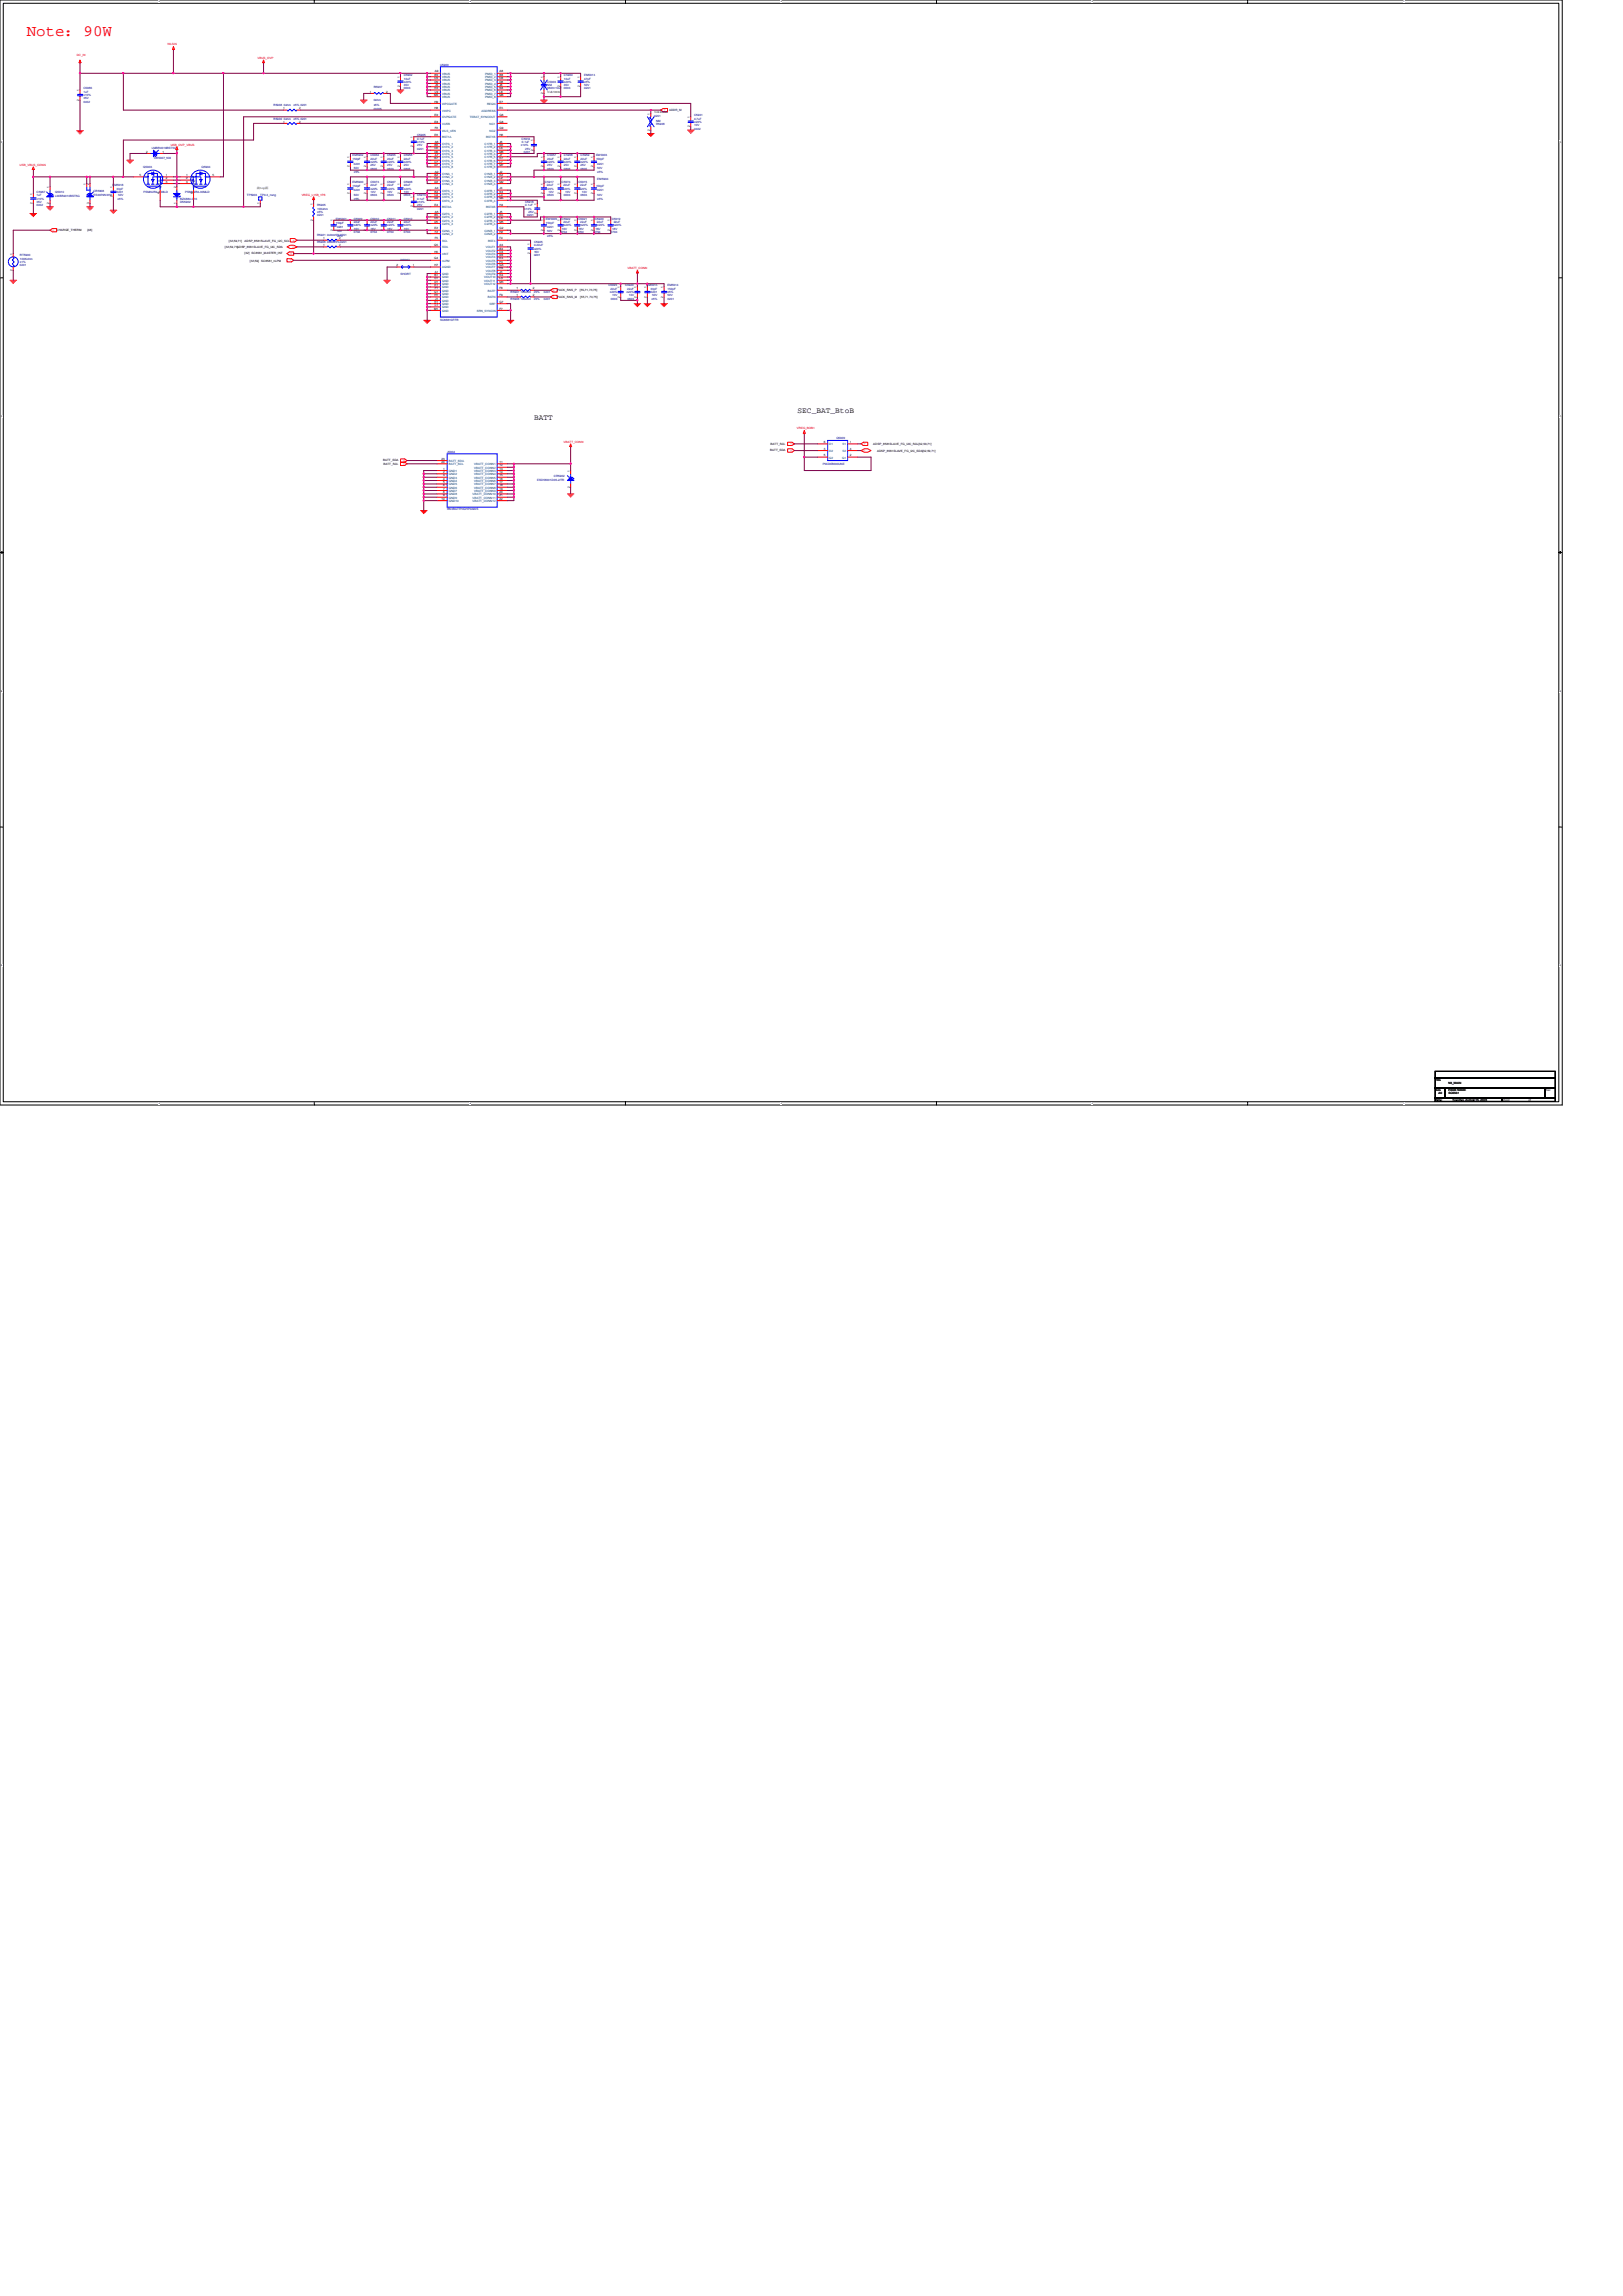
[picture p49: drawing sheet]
<svg xmlns="http://www.w3.org/2000/svg" width="210mm" height="297mm" viewBox="0 0 210 297" stroke-linecap="round" stroke-linejoin="round" font-family="sans-serif">
<defs><g id="words">
<text font-size="2.1" fill="#f00" x="3.5" y="4.7">Note：90W</text>
<g font-size="1">
<text x="103.2" y="53.4">SEC_BAT_BtoB</text>
<text x="69.1" y="54.3">BATT</text>
</g>
<g font-size=".4" fill="#f00">
<text x="21.7" y="5.9">WLSIN</text>
<text x="9.9" y="7.3">DC_IN</text>
<text x="33.3" y="7.6">VBUS_OVP</text>
<text x="86.1" y="14.1" transform="rotate(-180 86.1 14.1)">o</text>
<text x="2.5" y="21.4">USB_VBUS_CONN</text>
<text x="22.1" y="18.8">USB_OVP_VBUS</text>
<text x="6.8" y="29.9">o</text>
<text x="39" y="25.3">VREG_L15B_1P8</text>
<text x="37.7" y="33.6" transform="rotate(-180 37.7 33.6)">o</text>
<text x="37.8" y="32.7" transform="rotate(-180 37.8 32.7)">o</text>
<text x="37.8" y="32">o</text>
<text x="38.1" y="31" transform="rotate(-180 38.1 31)">o</text>
<text x="81.2" y="34.8">VBATT_CONN</text>
<text x="71.5" y="37.7">o</text>
<text x="71.5" y="38.5">o</text>
<text x="52.4" y="59.9" transform="rotate(-180 52.4 59.9)">o</text>
<text x="52.4" y="59.5" transform="rotate(-180 52.4 59.5)">o</text>
<text x="72.9" y="57.3">VBATT_CONN</text>
<text x="102.5" y="58.2" transform="rotate(-180 102.5 58.2)">o</text>
<text x="102.5" y="57.3" transform="rotate(-180 102.5 57.3)">o</text>
<text x="103.1" y="55.5">VREG_BOB1</text>
<text x="111.7" y="58.4">o</text>
<text x="112" y="57.3" transform="rotate(-180 112 57.3)">o</text>
</g>
<g font-size=".4">
<text x="10.2" y="11.8" transform="rotate(-90 10.2 11.8)">1</text>
<text x="47.8" y="12">1</text>
<text x="50" y="12">2</text>
<text x="51.7" y="11.3" transform="rotate(-90 51.7 11.3)">2</text>
<text x="51.7" y="10.1" transform="rotate(-90 51.7 10.1)">1</text>
<text x="56.2" y="10.2">C9</text>
<text x="56.2" y="10.7">D9</text>
<text x="56.2" y="9.8">B9</text>
<text x="56.2" y="11.5">K9</text>
<text x="56.2" y="9.4">A9</text>
<text x="56.3" y="12">L9</text>
<text x="56.3" y="11.1">J9</text>
<text x="64.6" y="9.4">A8</text>
<text x="64.6" y="9.8">B8</text>
<text x="64.6" y="10.2">C8</text>
<text x="64.6" y="10.7">D8</text>
<text x="64.6" y="11.1">J8</text>
<text x="64.6" y="11.5">K8</text>
<text x="64.6" y="12">L8</text>
<text x="70.3" y="10.1" transform="rotate(-90 70.3 10.1)">1</text>
<text x="72.4" y="11.3" transform="rotate(-90 72.4 11.3)">2</text>
<text x="72.4" y="10.1" transform="rotate(-90 72.4 10.1)">1</text>
<text x="75" y="11.3" transform="rotate(-90 75 11.3)">2</text>
<text x="75" y="10.1" transform="rotate(-90 75 10.1)">1</text>
<text x="10.2" y="13" transform="rotate(-90 10.2 13)">2</text>
<text x="36.6" y="14.1">1</text>
<text x="36.6" y="15.9">1</text>
<text x="38.7" y="14.1">2</text>
<text x="38.7" y="15.9">2</text>
<text x="53.4" y="17.8" transform="rotate(-90 53.4 17.8)">1</text>
<text x="56.2" y="12.4">M9</text>
<text x="56.2" y="14.1">H8</text>
<text x="56.2" y="13.3">H9</text>
<text x="56.2" y="15">E9</text>
<text x="56.2" y="15.9">E8</text>
<text x="56.2" y="17.6">E6</text>
<text x="56.2" y="16.7">F6</text>
<text x="64.6" y="12.4">M8</text>
<text x="64.6" y="14.1">E5</text>
<text x="64.6" y="17.6">H6</text>
<text x="64.6" y="15.9">G8</text>
<text x="64.6" y="16.7">G9</text>
<text x="64.6" y="13.3">E7</text>
<text x="64.6" y="15">G6</text>
<text x="70.3" y="12.1" transform="rotate(-90 70.3 12.1)">2</text>
<text x="70.8" y="12.1">+/-0.1mm</text>
<text x="84.1" y="16.9" transform="rotate(-90 84.1 16.9)">2</text>
<text x="84.1" y="14.8" transform="rotate(-90 84.1 14.8)">1</text>
<text x="84.6" y="14.6">+/-0.03mm</text>
<text x="89.3" y="16.5" transform="rotate(-90 89.3 16.5)">2</text>
<text x="89.3" y="15.2" transform="rotate(-90 89.3 15.2)">1</text>
<text x="11.1" y="23.9" transform="rotate(-90 11.1 23.9)">1</text>
<text x="11.5" y="23.9" transform="rotate(-90 11.5 23.9)">2</text>
<text x="18.1" y="22.8">5</text>
<text x="18.9" y="19.7">2</text>
<text x="21" y="19.7">1</text>
<text x="21.4" y="22.8">1</text>
<text x="21.4" y="23.2">2</text>
<text x="21.4" y="23.6">3</text>
<text x="24.1" y="22.8">1</text>
<text x="24.1" y="23.2">2</text>
<text x="24.1" y="23.6">3</text>
<text x="27.5" y="22.8">5</text>
<text x="45.2" y="23.9" transform="rotate(-90 45.2 23.9)">1</text>
<text x="45.2" y="21.7" transform="rotate(-90 45.2 21.7)">2</text>
<text x="45.2" y="20.4" transform="rotate(-90 45.2 20.4)">1</text>
<text x="47.4" y="23.9" transform="rotate(-90 47.4 23.9)">1</text>
<text x="47.4" y="21.7" transform="rotate(-90 47.4 21.7)">2</text>
<text x="47.4" y="20.4" transform="rotate(-90 47.4 20.4)">1</text>
<text x="49.6" y="23.9" transform="rotate(-90 49.6 23.9)">1</text>
<text x="49.6" y="21.7" transform="rotate(-90 49.6 21.7)">2</text>
<text x="49.6" y="20.4" transform="rotate(-90 49.6 20.4)">1</text>
<text x="51.7" y="23.9" transform="rotate(-90 51.7 23.9)">1</text>
<text x="51.7" y="21.7" transform="rotate(-90 51.7 21.7)">2</text>
<text x="51.7" y="20.4" transform="rotate(-90 51.7 20.4)">1</text>
<text x="53.4" y="19.1" transform="rotate(-90 53.4 19.1)">2</text>
<text x="56.2" y="23.2">C2</text>
<text x="56.2" y="23.6">D2</text>
<text x="56.2" y="19.3">C6</text>
<text x="56.2" y="19.7">D6</text>
<text x="56.2" y="21">C7</text>
<text x="56.2" y="21.5">D7</text>
<text x="56.2" y="22.8">B2</text>
<text x="56.2" y="18.9">B6</text>
<text x="56.2" y="20.6">B7</text>
<text x="56.2" y="22.3">A2</text>
<text x="56.2" y="18.5">A6</text>
<text x="56.2" y="20.2">A7</text>
<text x="64.6" y="22.3">J2</text>
<text x="64.6" y="22.8">K2</text>
<text x="64.6" y="23.2">L2</text>
<text x="64.6" y="23.6">M2</text>
<text x="64.6" y="18.5">J6</text>
<text x="64.6" y="18.9">K6</text>
<text x="64.6" y="19.3">L6</text>
<text x="64.6" y="19.7">M6</text>
<text x="64.6" y="20.2">J7</text>
<text x="64.6" y="20.6">K7</text>
<text x="64.6" y="21">L7</text>
<text x="64.6" y="21.5">M7</text>
<text x="69" y="19.5" transform="rotate(-90 69 19.5)">2</text>
<text x="69" y="18.3" transform="rotate(-90 69 18.3)">1</text>
<text x="70.3" y="23.9" transform="rotate(-90 70.3 23.9)">1</text>
<text x="70.3" y="21.7" transform="rotate(-90 70.3 21.7)">2</text>
<text x="70.3" y="20.4" transform="rotate(-90 70.3 20.4)">1</text>
<text x="72.4" y="23.9" transform="rotate(-90 72.4 23.9)">1</text>
<text x="72.4" y="21.7" transform="rotate(-90 72.4 21.7)">2</text>
<text x="72.4" y="20.4" transform="rotate(-90 72.4 20.4)">1</text>
<text x="74.6" y="23.9" transform="rotate(-90 74.6 23.9)">1</text>
<text x="74.6" y="21.7" transform="rotate(-90 74.6 21.7)">2</text>
<text x="74.6" y="20.4" transform="rotate(-90 74.6 20.4)">1</text>
<text x="76.8" y="23.9" transform="rotate(-90 76.8 23.9)">1</text>
<text x="76.8" y="21.7" transform="rotate(-90 76.8 21.7)">2</text>
<text x="76.8" y="20.4" transform="rotate(-90 76.8 20.4)">1</text>
<text x="4.2" y="26.4" transform="rotate(-90 4.2 26.4)">2</text>
<text x="4.2" y="25.2" transform="rotate(-90 4.2 25.2)">1</text>
<text x="6.4" y="26.4" transform="rotate(-90 6.4 26.4)">2</text>
<text x="6.4" y="24.3" transform="rotate(-90 6.4 24.3)">1</text>
<text x="7.3" y="29.9">CHARGE_THERM</text>
<text x="11.3" y="29.9">[48]</text>
<text x="11.5" y="26.4" transform="rotate(-90 11.5 26.4)">3</text>
<text x="14.6" y="25.5" transform="rotate(-90 14.6 25.5)">2</text>
<text x="14.6" y="24.3" transform="rotate(-90 14.6 24.3)">1</text>
<text x="20.6" y="25.1" transform="rotate(-90 20.6 25.1)">4</text>
<text x="22.8" y="26.4" transform="rotate(-90 22.8 26.4)">1</text>
<text x="22.8" y="24.3" transform="rotate(-90 22.8 24.3)">2</text>
<text x="24.9" y="25.1" transform="rotate(-90 24.9 25.1)">4</text>
<text x="33.2" y="24.5">放top面</text>
<text x="33.6" y="26.4" transform="rotate(-90 33.6 26.4)">1</text>
<text x="40.5" y="28.6" transform="rotate(-90 40.5 28.6)">2</text>
<text x="40.5" y="26.5" transform="rotate(-90 40.5 26.5)">1</text>
<text x="43.1" y="29.9" transform="rotate(-90 43.1 29.9)">2</text>
<text x="43.1" y="28.6" transform="rotate(-90 43.1 28.6)">1</text>
<text x="45.2" y="29.9" transform="rotate(-90 45.2 29.9)">2</text>
<text x="45.2" y="28.6" transform="rotate(-90 45.2 28.6)">1</text>
<text x="45.2" y="25.1" transform="rotate(-90 45.2 25.1)">2</text>
<text x="47.4" y="29.9" transform="rotate(-90 47.4 29.9)">2</text>
<text x="47.4" y="28.6" transform="rotate(-90 47.4 28.6)">1</text>
<text x="47.4" y="25.1" transform="rotate(-90 47.4 25.1)">2</text>
<text x="49.6" y="29.9" transform="rotate(-90 49.6 29.9)">2</text>
<text x="49.6" y="28.6" transform="rotate(-90 49.6 28.6)">1</text>
<text x="49.6" y="25.1" transform="rotate(-90 49.6 25.1)">2</text>
<text x="51.7" y="29.9" transform="rotate(-90 51.7 29.9)">2</text>
<text x="51.7" y="28.6" transform="rotate(-90 51.7 28.6)">1</text>
<text x="51.7" y="25.1" transform="rotate(-90 51.7 25.1)">2</text>
<text x="53.4" y="26.8" transform="rotate(-90 53.4 26.8)">2</text>
<text x="53.4" y="25.6" transform="rotate(-90 53.4 25.6)">1</text>
<text x="56.2" y="28.4">C5</text>
<text x="56.2" y="28.8">D5</text>
<text x="56.2" y="25.4">C4</text>
<text x="56.2" y="25.8">D4</text>
<text x="56.2" y="26.6">E4</text>
<text x="56.2" y="29.7">E2</text>
<text x="56.2" y="28">B5</text>
<text x="56.2" y="24.9">B4</text>
<text x="56.2" y="27.5">A5</text>
<text x="56.2" y="24.5">A4</text>
<text x="64.6" y="26.6">H4</text>
<text x="64.6" y="29.7">G2</text>
<text x="64.6" y="27.5">J5</text>
<text x="64.6" y="28">K5</text>
<text x="64.6" y="28.4">L5</text>
<text x="64.6" y="28.8">M5</text>
<text x="64.6" y="24.5">J4</text>
<text x="64.6" y="24.9">K4</text>
<text x="64.6" y="25.4">L4</text>
<text x="64.6" y="25.8">M4</text>
<text x="69.4" y="27.7" transform="rotate(-90 69.4 27.7)">2</text>
<text x="69.4" y="26.5" transform="rotate(-90 69.4 26.5)">1</text>
<text x="70.3" y="29.9" transform="rotate(-90 70.3 29.9)">2</text>
<text x="70.3" y="28.6" transform="rotate(-90 70.3 28.6)">1</text>
<text x="70.3" y="25.1" transform="rotate(-90 70.3 25.1)">2</text>
<text x="72.4" y="29.9" transform="rotate(-90 72.4 29.9)">2</text>
<text x="72.4" y="28.6" transform="rotate(-90 72.4 28.6)">1</text>
<text x="72.4" y="25.1" transform="rotate(-90 72.4 25.1)">2</text>
<text x="74.6" y="29.9" transform="rotate(-90 74.6 29.9)">2</text>
<text x="74.6" y="28.6" transform="rotate(-90 74.6 28.6)">1</text>
<text x="74.6" y="25.1" transform="rotate(-90 74.6 25.1)">2</text>
<text x="76.8" y="29.9" transform="rotate(-90 76.8 29.9)">2</text>
<text x="76.8" y="28.6" transform="rotate(-90 76.8 28.6)">1</text>
<text x="76.8" y="25.1" transform="rotate(-90 76.8 25.1)">2</text>
<text x="78.9" y="29.9" transform="rotate(-90 78.9 29.9)">2</text>
<text x="78.9" y="28.6" transform="rotate(-90 78.9 28.6)">1</text>
<text x="1.6" y="35.1" transform="rotate(-90 1.6 35.1)">2</text>
<text x="1.6" y="32.9" transform="rotate(-90 1.6 32.9)">1</text>
<text x="29.1" y="32.1">[32,59,71]ADSP_8581SLAVE_FG_I2C_SDA</text>
<text x="29.6" y="31.3">[32,59,71]</text>
<text x="31.6" y="31.3">ADSP_8581SLAVE_FG_I2C_SCL</text>
<text x="31.6" y="32.9">[32]</text>
<text x="32.3" y="33.9">[32,59]</text>
<text x="32.6" y="32.9">SC8581_MASTER_INT</text>
<text x="33.8" y="33.9">SC8581_nLPM</text>
<text x="41.8" y="31.8">1</text>
<text x="41.8" y="31">1</text>
<text x="43.9" y="31.8">2</text>
<text x="43.9" y="31">2</text>
<text x="51.3" y="34.4">2</text>
<text x="53.4" y="34.4">1</text>
<text x="56.2" y="31.8">G5</text>
<text x="56.2" y="33.6">G4</text>
<text x="56.2" y="32.7">H5</text>
<text x="56.2" y="34.4">H7</text>
<text x="56.2" y="35.7">B1</text>
<text x="56.2" y="30.1">F2</text>
<text x="56.2" y="31">F5</text>
<text x="56.2" y="35.3">A1</text>
<text x="64.6" y="35.7">K3</text>
<text x="64.6" y="35.3">J3</text>
<text x="64.6" y="31">F4</text>
<text x="64.6" y="30.1">H2</text>
<text x="64.6" y="31.8">A3</text>
<text x="64.6" y="32.3">B3</text>
<text x="64.6" y="32.7">C3</text>
<text x="64.6" y="33.1">D3</text>
<text x="64.6" y="33.6">E3</text>
<text x="64.6" y="34">F3</text>
<text x="64.6" y="34.4">G3</text>
<text x="64.6" y="34.9">H3</text>
<text x="68.5" y="32.9" transform="rotate(-90 68.5 32.9)">2</text>
<text x="68.5" y="31.6" transform="rotate(-90 68.5 31.6)">1</text>
<text x="56.2" y="40">M1</text>
<text x="56.2" y="37.9">G1</text>
<text x="56.2" y="36.2">C1</text>
<text x="56.2" y="36.6">D1</text>
<text x="56.2" y="38.3">H1</text>
<text x="56.2" y="37">E1</text>
<text x="56.2" y="39.2">K1</text>
<text x="56.2" y="37.4">F1</text>
<text x="56.3" y="39.6">L1</text>
<text x="56.3" y="38.8">J1</text>
<text x="64.6" y="37.4">F8</text>
<text x="64.6" y="39.2">G7</text>
<text x="64.6" y="36.2">L3</text>
<text x="64.6" y="36.6">M3</text>
<text x="64.6" y="38.3">F9</text>
<text x="64.6" y="40">F7</text>
<text x="66.8" y="37.4">1</text>
<text x="66.8" y="38.3">1</text>
<text x="68.9" y="37.4">2</text>
<text x="68.9" y="38.3">2</text>
<text x="72.1" y="37.7">PACK_SNS_P</text>
<text x="72.1" y="38.5">PACK_SNS_M</text>
<text x="75" y="37.7">[55,71,73,75]</text>
<text x="75.1" y="38.5">[55,71,73,75]</text>
<text x="80.2" y="38.5" transform="rotate(-90 80.2 38.5)">2</text>
<text x="80.2" y="37.3" transform="rotate(-90 80.2 37.3)">1</text>
<text x="82.4" y="38.5" transform="rotate(-90 82.4 38.5)">2</text>
<text x="82.4" y="37.3" transform="rotate(-90 82.4 37.3)">1</text>
<text x="83.7" y="38.5" transform="rotate(-90 83.7 38.5)">2</text>
<text x="83.7" y="37.3" transform="rotate(-90 83.7 37.3)">1</text>
<text x="85.8" y="38.5" transform="rotate(-90 85.8 38.5)">2</text>
<text x="85.8" y="37.3" transform="rotate(-90 85.8 37.3)">1</text>
<text x="49.6" y="59.7">BATT_SDA</text>
<text x="57.1" y="59.5">23</text>
<text x="57.1" y="59.9">24</text>
<text x="64.6" y="59.9">11</text>
<text x="99.7" y="58.4">BATT_SDA</text>
<text x="99.7" y="57.5">BATT_SCL</text>
<text x="106.6" y="58.2">3</text>
<text x="106.6" y="59">5</text>
<text x="106.6" y="57.3">6</text>
<text x="110" y="57.3">1</text>
<text x="110" y="59">2</text>
<text x="110" y="58.2">4</text>
<text x="113" y="57.6">ADSP_8581SLAVE_FG_I2C_SCL[32,59,71]</text>
<text x="113.5" y="58.4">ADSP_8581SLAVE_FG_I2C_SDA[32,59,71]</text>
<text x="49.6" y="60.1">BATT_SCL</text>
<text x="57.1" y="64.7">10</text>
<text x="57.3" y="60.8">1</text>
<text x="57.3" y="61.2">2</text>
<text x="57.3" y="61.6">3</text>
<text x="57.3" y="62.1">4</text>
<text x="57.3" y="62.5">5</text>
<text x="57.3" y="62.9">6</text>
<text x="57.3" y="63.4">7</text>
<text x="57.3" y="63.8">8</text>
<text x="57.3" y="64.2">9</text>
<text x="64.6" y="63.8">20</text>
<text x="64.6" y="64.2">21</text>
<text x="64.6" y="64.7">22</text>
<text x="64.6" y="60.3">12</text>
<text x="64.6" y="60.8">13</text>
<text x="64.6" y="61.2">14</text>
<text x="64.6" y="61.6">15</text>
<text x="64.6" y="62.1">16</text>
<text x="64.6" y="62.5">17</text>
<text x="64.6" y="62.9">18</text>
<text x="64.6" y="63.4">19</text>
<text x="73.7" y="63.1" transform="rotate(-90 73.7 63.1)">2</text>
<text x="73.7" y="61" transform="rotate(-90 73.7 61)">1</text>
<text x="185.7" y="139.8">Title</text>
<text x="185.7" y="141.1">Size</text>
<text x="185.7" y="142.4">Date:</text>
<text x="186.1" y="141.5">A0</text>
<text x="187.4" y="141.5">SC8581</text>
<text x="187.4" y="140.3">N3_MAIN</text>
<text x="187.4" y="141.1">PAGE NAME</text>
<text x="187.9" y="142.4">Tuesday, August 15, 2023</text>
<text x="194.3" y="142.4">Sheet</text>
<text x="197.8" y="142.4">of</text>
<text x="199.9" y="141.1">Rev</text>
</g>
<g font-size=".4" fill="#000080">
<text x="10.8" y="11.6">C5966</text>
<text x="48.3" y="11.4">R5937</text>
<text x="52.2" y="9.8">C5902</text>
<text x="52.2" y="10.3">10uF</text>
<text x="52.2" y="11.6">0603</text>
<text x="52.2" y="11.2">35V</text>
<text x="52.2" y="10.7">±20%</text>
<text x="56.9" y="8.5">U5900</text>
<text x="70.8" y="10.7">C5903</text>
<text x="70.8" y="11.2">NM</text>
<text x="70.8" y="11.6">0603&lt;10uf</text>
<text x="73" y="9.8">C5904</text>
<text x="73" y="10.3">10uF</text>
<text x="73" y="11.6">0603</text>
<text x="73" y="11.2">35V</text>
<text x="73" y="10.7">±20%</text>
<text x="75.6" y="9.8">EM5913</text>
<text x="75.6" y="10.3">47pF</text>
<text x="75.6" y="11.6">0201</text>
<text x="75.6" y="11.2">50V</text>
<text x="75.6" y="10.7">±5%</text>
<text x="10.8" y="12">1uF</text>
<text x="10.8" y="13.3">0402</text>
<text x="10.8" y="12.9">35V</text>
<text x="10.8" y="12.4">±10%</text>
<text x="35.4" y="13.7">R5938 0ohm</text>
<text x="35.4" y="15.5">R5939 0ohm</text>
<text x="38" y="13.7">±5% 0201</text>
<text x="38" y="15.5">±5% 0201</text>
<text x="48.3" y="13.1">0ohm</text>
<text x="48.3" y="13.7">±5%</text>
<text x="48.3" y="14.2">01005</text>
<text x="54" y="17.6">C5905</text>
<text x="84.6" y="15.2">0201</text>
<text x="84.9" y="16.2">R5936</text>
<text x="84.9" y="15.7">NM</text>
<text x="89.8" y="15">C5931</text>
<text x="89.8" y="15.5">4.7uF</text>
<text x="89.8" y="16.8">0402</text>
<text x="89.8" y="16.3">10V</text>
<text x="89.8" y="15.9">±20%</text>
<text x="18.5" y="21.8">Q5903</text>
<text x="19.6" y="19.2">LMBR4010BST5G</text>
<text x="19.9" y="20.5">CR5907_NM</text>
<text x="26.1" y="21.8">Q5904</text>
<text x="45.6" y="23.7">EM5900</text>
<text x="45.6" y="20.2">EM5902</text>
<text x="45.6" y="20.7">150pF</text>
<text x="45.8" y="21.3">0201</text>
<text x="45.8" y="21.9">50V</text>
<text x="45.8" y="22.4">±5%</text>
<text x="47.9" y="20.2">C5954</text>
<text x="47.9" y="20.6">22uF</text>
<text x="47.9" y="22">0805</text>
<text x="47.9" y="21.5">25V</text>
<text x="47.9" y="21.1">±20%</text>
<text x="47.9" y="23.7">C5973</text>
<text x="50.1" y="20.2">C5955</text>
<text x="50.1" y="20.6">20uF</text>
<text x="50.1" y="22">0603</text>
<text x="50.1" y="21.5">25V</text>
<text x="50.1" y="21.1">±20%</text>
<text x="50.1" y="23.7">C5907</text>
<text x="52.2" y="23.7">C5908</text>
<text x="52.2" y="20.2">C5956</text>
<text x="52.2" y="20.6">22uF</text>
<text x="52.2" y="22">0805</text>
<text x="52.2" y="21.5">25V</text>
<text x="52.2" y="21.1">±20%</text>
<text x="54" y="18.1">0.1uF</text>
<text x="54" y="19.3">0201</text>
<text x="54" y="18.9">25V</text>
<text x="54" y="18.5">±10%</text>
<text x="67.4" y="18.9">±10%</text>
<text x="67.5" y="18.1">C5914</text>
<text x="67.5" y="18.5">0.1uF</text>
<text x="67.8" y="19.8">0201</text>
<text x="68" y="19.3">25V</text>
<text x="70.5" y="23.7">C5917</text>
<text x="70.8" y="20.2">C5957</text>
<text x="70.8" y="20.6">20uF</text>
<text x="70.8" y="22">0603</text>
<text x="70.8" y="21.5">25V</text>
<text x="70.8" y="21.1">±20%</text>
<text x="72.7" y="23.7">C5974</text>
<text x="73" y="20.2">C5958</text>
<text x="73" y="20.6">22uF</text>
<text x="73" y="22">0805</text>
<text x="73" y="21.5">25V</text>
<text x="73" y="21.1">±20%</text>
<text x="74.8" y="23.7">C5915</text>
<text x="75.1" y="20.2">C5959</text>
<text x="75.1" y="20.6">22uF</text>
<text x="75.1" y="22">0805</text>
<text x="75.1" y="21.5">25V</text>
<text x="75.1" y="21.1">±20%</text>
<text x="77.1" y="20.2">EM5903</text>
<text x="77.1" y="20.7">150pF</text>
<text x="77.3" y="21.3">0201</text>
<text x="77.3" y="21.9">50V</text>
<text x="77.3" y="22.4">±5%</text>
<text x="77.3" y="23.2">EM5904</text>
<text x="4.7" y="25">C5967</text>
<text x="4.7" y="25.4">1uF</text>
<text x="4.7" y="26.7">0402</text>
<text x="4.7" y="26.3">35V</text>
<text x="4.7" y="25.8">±10%</text>
<text x="7.2" y="25">Q5910</text>
<text x="7.2" y="25.5">LMBR4010BST5G</text>
<text x="12.1" y="24.9">CR5908</text>
<text x="12.1" y="25.4">ES30P4N3HX</text>
<text x="14.5" y="24.1">EM5918</text>
<text x="15.1" y="24.5">33pF</text>
<text x="15.1" y="25">0201</text>
<text x="15.2" y="25.8">±5%</text>
<text x="15.3" y="25.4">50V</text>
<text x="18.6" y="25">PSMN2R4-30MLD</text>
<text x="23.3" y="26.3">DS5902</text>
<text x="23.3" y="25.8">BZX884-C16</text>
<text x="24" y="25">PSMN2R4-30MLD</text>
<text x="31.9" y="25.4">TP5903</text>
<text x="33.7" y="25.4">TP0.3_nsng</text>
<text x="41" y="26.7">R5905</text>
<text x="41" y="27.1">10Kohm</text>
<text x="41" y="27.6">±5%</text>
<text x="41" y="28">0201</text>
<text x="43.4" y="28.4">EM5901</text>
<text x="43.4" y="28.9">150pF</text>
<text x="43.6" y="29.5">0201</text>
<text x="45.6" y="24.2">150pF</text>
<text x="45.8" y="24.7">0201</text>
<text x="45.8" y="25.3">50V</text>
<text x="45.8" y="25.9">±5%</text>
<text x="45.8" y="28.4">C5909</text>
<text x="45.8" y="28.8">22uF</text>
<text x="45.8" y="29.7">16V</text>
<text x="45.8" y="29.3">±20%</text>
<text x="47.9" y="28.4">C5910</text>
<text x="47.9" y="28.8">22uF</text>
<text x="47.9" y="29.7">16V</text>
<text x="47.9" y="29.3">±20%</text>
<text x="47.9" y="24.1">22uF</text>
<text x="47.9" y="25.4">0603</text>
<text x="47.9" y="25">10V</text>
<text x="47.9" y="24.5">±20%</text>
<text x="50.1" y="24.1">22uF</text>
<text x="50.1" y="25.4">0603</text>
<text x="50.1" y="25">10V</text>
<text x="50.1" y="24.5">±20%</text>
<text x="50.1" y="28.4">C5911</text>
<text x="50.1" y="28.8">22uF</text>
<text x="50.1" y="29.7">16V</text>
<text x="50.1" y="29.3">±20%</text>
<text x="52.2" y="28.4">C5912</text>
<text x="52.2" y="28.8">22uF</text>
<text x="52.2" y="29.7">16V</text>
<text x="52.2" y="29.3">±20%</text>
<text x="52.2" y="24.1">22uF</text>
<text x="52.2" y="25.4">0603</text>
<text x="52.2" y="25">10V</text>
<text x="52.2" y="24.5">±20%</text>
<text x="54" y="25.4">C5913</text>
<text x="54" y="25.8">0.1uF</text>
<text x="54" y="27.1">0201</text>
<text x="54" y="26.7">25V</text>
<text x="54" y="26.3">±10%</text>
<text x="67.8" y="27.1">±10%</text>
<text x="67.9" y="26.3">C5918</text>
<text x="68" y="26.7">0.1uF</text>
<text x="68.2" y="28">0201</text>
<text x="68.4" y="27.6">25V</text>
<text x="70.6" y="28.4">EM5905</text>
<text x="70.6" y="28.9">150pF</text>
<text x="70.7" y="24.5">±20%</text>
<text x="70.8" y="24.1">22uF</text>
<text x="70.8" y="29.5">0201</text>
<text x="70.8" y="25.4">0603</text>
<text x="71" y="25">10V</text>
<text x="72.7" y="28.4">C5922</text>
<text x="72.7" y="29.7">16V</text>
<text x="72.8" y="24.5">±20%</text>
<text x="72.9" y="24.1">22uF</text>
<text x="72.9" y="28.8">22uF</text>
<text x="73" y="25.4">0603</text>
<text x="73" y="29.3">±20%</text>
<text x="73.1" y="25">10V</text>
<text x="74.8" y="28.4">C5921</text>
<text x="74.9" y="29.7">16V</text>
<text x="75" y="24.5">±20%</text>
<text x="75.1" y="24.1">22uF</text>
<text x="75.1" y="28.8">22uF</text>
<text x="75.1" y="25.4">0603</text>
<text x="75.1" y="29.3">±20%</text>
<text x="75.3" y="25">10V</text>
<text x="77" y="28.4">C5920</text>
<text x="77" y="29.7">16V</text>
<text x="77.1" y="24.2">150pF</text>
<text x="77.2" y="28.8">22uF</text>
<text x="77.3" y="29.3">±20%</text>
<text x="77.3" y="24.7">0201</text>
<text x="77.3" y="25.3">50V</text>
<text x="77.3" y="25.9">±5%</text>
<text x="79.1" y="28.4">C5919</text>
<text x="79.2" y="29.7">16V</text>
<text x="79.4" y="28.8">22uF</text>
<text x="79.4" y="29.3">±20%</text>
<text x="2.6" y="33.2">RT5900</text>
<text x="2.6" y="33.6">100Kohm</text>
<text x="2.6" y="34">±1%</text>
<text x="2.6" y="34.5">0201</text>
<text x="41" y="31.4">R5906 0ohm±5% 0201</text>
<text x="41" y="30.6">R5921 0ohm±5% 0201</text>
<text x="43.6" y="30.1">50V</text>
<text x="43.6" y="30.6">±5%</text>
<text x="45.8" y="30.1">0704</text>
<text x="47.9" y="30.1">0704</text>
<text x="50.1" y="30.1">0704</text>
<text x="51.8" y="33.8">W5902</text>
<text x="51.8" y="35.6">SHORT</text>
<text x="52.2" y="30.1">0704</text>
<text x="69.1" y="31.4">C5925</text>
<text x="69.1" y="31.9">0.22uF</text>
<text x="69.1" y="33.2">0201</text>
<text x="69.1" y="32.7">16V</text>
<text x="69.1" y="32.3">±20%</text>
<text x="70.8" y="30.1">50V</text>
<text x="70.8" y="30.6">±5%</text>
<text x="72.5" y="30.1">0704</text>
<text x="74.7" y="30.1">0704</text>
<text x="76.9" y="30.1">0704</text>
<text x="79" y="30.1">0704</text>
<text x="56.9" y="41.5">SC8581CFFR</text>
<text x="66.1" y="37.9">R5907 100ohm</text>
<text x="66.1" y="38.8">R5908 100ohm</text>
<text x="69.1" y="37.9">±5%</text>
<text x="69.1" y="38.8">±5%</text>
<text x="70.4" y="37.9">0201</text>
<text x="70.4" y="38.8">0201</text>
<text x="78.7" y="37.1">C5923</text>
<text x="78.9" y="37.9">±20%</text>
<text x="79" y="37.5">22uF</text>
<text x="79" y="38.8">0603</text>
<text x="79.2" y="38.4">10V</text>
<text x="80.9" y="37.1">C5924</text>
<text x="81" y="37.9">±20%</text>
<text x="81.1" y="37.5">22uF</text>
<text x="81.2" y="38.8">0603</text>
<text x="81.3" y="38.4">10V</text>
<text x="83.6" y="37.1">EM5915</text>
<text x="84.2" y="37.5">33pF</text>
<text x="84.2" y="37.9">0201</text>
<text x="84.3" y="38.8">±5%</text>
<text x="84.4" y="38.4">50V</text>
<text x="86.4" y="37.1">EM5914</text>
<text x="86.4" y="37.5">150pF</text>
<text x="86.4" y="38.8">0201</text>
<text x="86.4" y="38.4">50V</text>
<text x="86.4" y="37.9">±5%</text>
<text x="57.8" y="58.7">J5904</text>
<text x="108.2" y="56.7">Q5909</text>
<text x="57.8" y="66">RN3BATTHIGHP0AWS</text>
<text x="69.5" y="62.2">ESD56301D05-2/TR</text>
<text x="71.7" y="61.7">CR5902</text>
<text x="106.5" y="60.1">PMDXB600UNE</text>
</g>
<g font-size=".4" fill="#004080">
<text x="57.2" y="9.7">VBUS</text>
<text x="57.2" y="10.1">VBUS</text>
<text x="57.2" y="10.5">VBUS</text>
<text x="57.2" y="11">VBUS</text>
<text x="57.2" y="11.4">VBUS</text>
<text x="57.2" y="11.8">VBUS</text>
<text x="62.8" y="9.7">PMID_1</text>
<text x="62.8" y="10.1">PMID_2</text>
<text x="62.8" y="10.5">PMID_3</text>
<text x="62.8" y="11">PMID_4</text>
<text x="62.8" y="11.4">PMID_5</text>
<text x="62.8" y="11.8">PMID_6</text>
<text x="57.2" y="15.3">OVPGATE</text>
<text x="57.2" y="12.3">VBUS</text>
<text x="57.2" y="12.7">VBUS</text>
<text x="57.2" y="16.2">VUSB</text>
<text x="57.2" y="14.4">VWPC</text>
<text x="57.2" y="17">WLS_nEN</text>
<text x="57.2" y="13.6">WPCGATE</text>
<text x="57.2" y="17.9">BST1A</text>
<text x="60.8" y="15.3">TSBAT_SYNCOUT</text>
<text x="62.3" y="14.4">ADDRESS</text>
<text x="62.8" y="12.3">PMID_7</text>
<text x="62.8" y="12.7">PMID_8</text>
<text x="62.9" y="17.9">BST1B</text>
<text x="63" y="13.6">REGN</text>
<text x="63.4" y="16.2">NC1</text>
<text x="63.4" y="17">NC2</text>
<text x="18.8" y="23.1">D</text>
<text x="20.5" y="23.1">S1</text>
<text x="20.5" y="23.5">S2</text>
<text x="20.5" y="23.9">S3</text>
<text x="24.8" y="23.1">S1</text>
<text x="24.8" y="23.5">S2</text>
<text x="24.8" y="23.9">S3</text>
<text x="26.7" y="23.1">D</text>
<text x="57.2" y="22.6">C1NA_1</text>
<text x="57.2" y="23.1">C1NA_2</text>
<text x="57.2" y="23.5">C1NA_3</text>
<text x="57.2" y="23.9">C1NA_4</text>
<text x="57.2" y="18.8">C1PA_1</text>
<text x="57.2" y="19.2">C1PA_2</text>
<text x="57.2" y="19.6">C1PA_3</text>
<text x="57.2" y="20">C1PA_4</text>
<text x="57.2" y="20.5">C1PA_5</text>
<text x="57.2" y="20.9">C1PA_6</text>
<text x="57.2" y="21.3">C1PA_7</text>
<text x="57.2" y="21.8">C1PA_8</text>
<text x="62.7" y="22.6">C1NB_1</text>
<text x="62.7" y="23.1">C1NB_2</text>
<text x="62.7" y="23.5">C1NB_3</text>
<text x="62.7" y="23.9">C1NB_4</text>
<text x="62.7" y="18.8">C1PB_1</text>
<text x="62.7" y="19.2">C1PB_2</text>
<text x="62.7" y="19.6">C1PB_3</text>
<text x="62.7" y="20">C1PB_4</text>
<text x="62.7" y="20.5">C1PB_5</text>
<text x="62.7" y="20.9">C1PB_6</text>
<text x="62.7" y="21.3">C1PB_7</text>
<text x="62.7" y="21.8">C1PB_8</text>
<text x="20.9" y="24.4" transform="rotate(-90 20.9 24.4)">G</text>
<text x="23.1" y="25.7" transform="rotate(-90 23.1 25.7)">1</text>
<text x="23.1" y="25" transform="rotate(-90 23.1 25)">2</text>
<text x="25.2" y="24.4" transform="rotate(-90 25.2 24.4)">G</text>
<text x="57.2" y="26.9">BST3A</text>
<text x="57.2" y="30">C2NA_1</text>
<text x="57.2" y="27.8">C2PA_1</text>
<text x="57.2" y="28.3">C2PA_2</text>
<text x="57.2" y="28.7">C2PA_3</text>
<text x="57.2" y="29.1">C2PA_4</text>
<text x="57.2" y="24.8">C3PA_1</text>
<text x="57.2" y="25.2">C3PA_2</text>
<text x="57.2" y="25.7">C3PA_3</text>
<text x="57.2" y="26.1">C3PA_4</text>
<text x="62.7" y="30">C2NB_1</text>
<text x="62.7" y="27.8">C2PB_1</text>
<text x="62.7" y="28.3">C2PB_2</text>
<text x="62.7" y="28.7">C2PB_3</text>
<text x="62.7" y="29.1">C2PB_4</text>
<text x="62.7" y="24.8">C3PB_1</text>
<text x="62.7" y="25.2">C3PB_2</text>
<text x="62.7" y="25.7">C3PB_3</text>
<text x="62.7" y="26.1">C3PB_4</text>
<text x="62.9" y="26.9">BST3B</text>
<text x="52" y="34.7">2</text>
<text x="52.7" y="34.7">1</text>
<text x="57.2" y="30.4">C2NA_2</text>
<text x="57.2" y="31.3">SCL</text>
<text x="57.2" y="32.1">SDA</text>
<text x="57.2" y="33">nINT</text>
<text x="57.2" y="33.9">nLPM</text>
<text x="57.2" y="35.6">GND</text>
<text x="57.2" y="34.7">AGND</text>
<text x="62.7" y="30.4">C2NB_2</text>
<text x="62.8" y="35.6">VOUT9</text>
<text x="62.8" y="32.1">VOUT1</text>
<text x="62.8" y="32.6">VOUT2</text>
<text x="62.8" y="33">VOUT3</text>
<text x="62.8" y="33.4">VOUT4</text>
<text x="62.8" y="33.9">VOUT5</text>
<text x="62.8" y="34.3">VOUT6</text>
<text x="62.8" y="34.7">VOUT7</text>
<text x="62.8" y="35.2">VOUT8</text>
<text x="63.1" y="31.3">BST4</text>
<text x="57.2" y="36">GND</text>
<text x="57.2" y="36.4">GND</text>
<text x="57.2" y="36.9">GND</text>
<text x="57.2" y="37.3">GND</text>
<text x="57.2" y="37.7">GND</text>
<text x="57.2" y="38.2">GND</text>
<text x="57.2" y="38.6">GND</text>
<text x="57.2" y="39.1">GND</text>
<text x="57.2" y="39.5">GND</text>
<text x="57.2" y="39.9">GND</text>
<text x="57.2" y="40.3">GND</text>
<text x="61.7" y="40.3">SRN_SYNCIN</text>
<text x="62.6" y="36">VOUT10</text>
<text x="62.6" y="36.4">VOUT11</text>
<text x="62.6" y="36.9">VOUT12</text>
<text x="63.1" y="38.6">BATN</text>
<text x="63.1" y="37.7">BATP</text>
<text x="63.3" y="39.5">SRP</text>
<text x="58.1" y="59.8">BATT_SDA</text>
<text x="107.3" y="58.5">D2</text>
<text x="107.3" y="59.3">G2</text>
<text x="107.3" y="57.6">D1</text>
<text x="108.9" y="59.3">G1</text>
<text x="109" y="57.6">S1</text>
<text x="109" y="58.5">S2</text>
<text x="58.1" y="61.1">GND1</text>
<text x="58.1" y="61.5">GND2</text>
<text x="58.1" y="61.9">GND3</text>
<text x="58.1" y="62.4">GND4</text>
<text x="58.1" y="62.8">GND5</text>
<text x="58.1" y="63.2">GND6</text>
<text x="58.1" y="63.6">GND7</text>
<text x="58.1" y="64.1">GND8</text>
<text x="58.1" y="64.5">GND9</text>
<text x="58.1" y="65">GND10</text>
<text x="58.1" y="60.2">BATT_SCL</text>
<text x="61.1" y="64.1">VBATT_CONN10</text>
<text x="61.1" y="64.5">VBATT_CONN11</text>
<text x="61.1" y="65">VBATT_CONN12</text>
<text x="61.3" y="60.2">VBATT_CONN1</text>
<text x="61.3" y="60.6">VBATT_CONN2</text>
<text x="61.3" y="61.1">VBATT_CONN3</text>
<text x="61.3" y="61.5">VBATT_CONN4</text>
<text x="61.3" y="61.9">VBATT_CONN5</text>
<text x="61.3" y="62.4">VBATT_CONN6</text>
<text x="61.3" y="62.8">VBATT_CONN7</text>
<text x="61.3" y="63.2">VBATT_CONN8</text>
<text x="61.3" y="63.6">VBATT_CONN9</text>
</g>
<text font-size=".4" fill="#000040" x="86.6" y="14.4">ADDR_M</text>
<g font-size=".3">
<text x="20.5" y=".3">5</text>
<text x="60.8" y=".3">4</text>
<text x="101" y=".3">3</text>
<text x="141.3" y=".3">2</text>
<text x="181.5" y=".3">1</text>
<text x=".1" y="18.5">D</text>
<text x="201.8" y="18.5">D</text>
<text x=".1" y="54">C</text>
<text x="201.8" y="54">C</text>
<text x=".1" y="89.5">B</text>
<text x="201.8" y="89.5">B</text>
<text x=".1" y="125">A</text>
<text x="201.8" y="125">A</text>
<text x="20.5" y="142.9">5</text>
<text x="60.8" y="142.9">4</text>
<text x="101" y="142.9">3</text>
<text x="141.3" y="142.9">2</text>
<text x="181.5" y="142.9">1</text>
</g>
</g></defs>
<path d="M0 0h202.1v143h-202.1zM.4 .4h201.3v142.1h-201.3z" fill="none" stroke="#000" stroke-width=".13"/>
<g fill="#fff">
<path d="M20.5 0h.2v.4h-.2z"/>
<path d="M20.5 142.6h.2v.3h-.2z"/>
</g>
<path d="M40.7 0v.4M40.7 142.5v.5" fill="none" stroke="#000" stroke-width=".13"/>
<g fill="#fff">
<path d="M60.8 0h.1v.4h-.1z"/>
<path d="M60.8 142.6h.1v.3h-.1z"/>
</g>
<path d="M80.9 0v.4M80.9 142.5v.5" fill="none" stroke="#000" stroke-width=".13"/>
<g fill="#fff">
<path d="M101 0h.2v.4h-.2z"/>
<path d="M101 142.6h.2v.3h-.2z"/>
</g>
<path d="M121.2 0v.4M121.2 142.5v.5" fill="none" stroke="#000" stroke-width=".13"/>
<g fill="#fff">
<path d="M141.3 0h.1v.4h-.1z"/>
<path d="M141.3 142.6h.1v.3h-.1z"/>
</g>
<path d="M161.4 0v.4M161.4 142.5v.5" fill="none" stroke="#000" stroke-width=".13"/>
<g fill="#fff">
<path d="M181.5 0h.2v.4h-.2z"/>
<path d="M181.5 142.6h.2v.3h-.2z"/>
<path d="M.1 18.2h.2v.3h-.2z"/>
<path d="M201.8 18.2h.2v.3h-.2z"/>
<path d="M.1 53.7h.2v.3h-.2z"/>
<path d="M201.8 53.7h.2v.3h-.2z"/>
</g>
<path d="M0 35.9h.4M201.7 35.9h.4" fill="none" stroke="#000" stroke-width=".13"/>
<g fill="#fff">
<path d="M.1 89.2h.2v.4h-.2z"/>
<path d="M201.8 89.2h.2v.4h-.2z"/>
</g>
<path d="M0 71.5h.4M201.7 71.5h.4" fill="none" stroke="#000" stroke-width=".13"/>
<path d="M.2 71.4l.2 .1-.2 .1zM201.7 71.5l.2-.1v.2z" fill="#000" stroke="#000" stroke-width=".13"/>
<g fill="#fff">
<path d="M.1 124.8h.2v.3h-.2z"/>
<path d="M201.8 124.8h.2v.3h-.2z"/>
</g>
<path d="M0 107h.4M201.7 107h.4M185.7 138.6h15.5v.9h-15.5zM185.7 139.5h15.5v1.3h-15.5zM185.7 140.8h1.3v1.2h-1.3zM185.7 142h8.6v.5h-8.6zM187 140.8h12.9v1.2h-12.9zM194.3 142h6.9v.5h-6.9zM199.9 140.8h1.3v1.2h-1.3z" fill="none" stroke="#000" stroke-width=".13"/>
<g fill="none" stroke="#f00" stroke-width=".13">
<path d="M9.9 16.9h.9M10.1 17h.5M10.2 17.2h.3M10.3 17.3h.1M10.4 7.8l.1 .3h-.3zM10.4 8.1v.1M10.4 11.6v.5M10.4 12.5v.5M19 19.9h.4M20.7 19.9h.4M22.4 6.4v.1M22.4 6l.2 .4h-.3z"/>
<path d="M22.9 19l.1 .3h-.2zM22.9 19.3v.1M34.1 7.8l.1 .3h-.2zM34.1 8.1v.1M36.7 14.2h.4M36.7 16h.4M38.4 14.2h.5M38.4 16h.5M46.6 13h.9M46.8 13.1h.5M46.9 13.2h.3M47 13.3h.1"/>
<path d="M47.9 12.1h.4M49.7 12.1h.4M51.4 11.6h.8M51.5 11.8h.6M51.6 11.9h.4M51.8 12h.1M51.8 9.9v.5M51.8 10.8v.4M53.5 17.7v.4M53.5 18.6v.4M55.7 15.1h1.3M55.7 9.5h1.3"/>
<path d="M55.7 9.9h1.3M55.7 10.4h1.3M55.7 10.8h1.3M55.7 11.2h1.3M55.7 11.6h1.3M55.7 12.1h1.3M55.7 12.5h1.3M55.7 16h1.3M55.7 14.2h1.3M55.7 16.8h1.3M55.7 13.4h1.3M55.7 17.7h1.3"/>
<path d="M55.7 18.6h1.3M55.7 19h1.3M55.7 19.4h1.3M55.7 19.9h1.3M64.3 13.4h1.3M64.3 9.5h1.3M64.3 9.9h1.3M64.3 10.4h1.3M64.3 10.8h1.3M64.3 11.2h1.3M64.3 11.6h1.3M64.3 12.1h1.3"/>
<path d="M64.3 12.5h1.3M64.3 14.2h1.3M64.3 15.1h1.3M64.3 17.7h1.3M64.3 18.6h1.3M64.3 19h1.3M64.3 19.4h1.3M64.3 19.9h1.3M64.3 16h1.3M64.3 16.8h1.3M69.1 18.1v.5M69.1 19v.4"/>
<path d="M69.9 13h.9M70.1 13.1h.6M70.2 13.2h.3M70.3 13.3h.1M70.4 9.9v.5M70.4 11.6v.5M72.5 9.9v.5M72.5 10.8v.4M75.1 9.9v.5M75.1 10.8v.4M83.8 17.3h.8M83.9 17.4h.6"/>
<path d="M84 17.5h.4M84.2 17.7h.1M84.2 14.7v.4M84.2 16.4v.4M85.5 14.2l.3-.2h.6v.5h-.6zM88.9 16.8h.9M89.1 17h.6M89.2 17.1h.4M89.3 17.2h.1M89.4 15.1v.4M89.4 16v.4M1.3 36.3h.9"/>
<path d="M1.4 36.4h.6M1.5 36.5h.4M1.7 36.7h.1M1.7 32.8v.4M1.7 34.5v.5M3.9 27.6h.8M4 27.7h.6M4.1 27.9h.4M4.3 28h.1M4.3 21.9v.1M4.3 25v.5M4.3 25.9v.4"/>
<path d="M4.3 21.6l.1 .3h-.2zM6 26.8h.9M6.2 26.9h.6M6.3 27h.3M6.4 27.2h.1M6.5 29.8l.3-.2h.5v.4h-.5zM6.5 25.9v.4M6.5 24.2v.4M11.2 26.8h.9M11.2 23.7v.5M11.3 26.9h.7M11.5 27h.3"/>
<path d="M11.6 27.2h.1M11.6 23.7v.5M11.6 25.9v.4M14.2 27.2h.9M14.4 27.3h.6M14.5 27.5h.3M14.6 27.6h.1M14.7 24.2v.4M14.7 25v.5M16.4 20.7h.9M16.5 20.8h.6M16.7 21h.3"/>
<path d="M16.8 21.1h.1M17.3 22.9h1.3M20.7 24.6v1.3M21.1 22.9h1.3M21.1 23.3h1.3M21.1 23.7h1.3M22.9 25.9v.4M22.9 24.2v.4M23.3 22.9h1.3M23.3 23.3h1.3M23.3 23.7h1.3M25 24.6v1.3"/>
<path d="M27.2 22.9h1.3M33.7 25.9v.4M37.1 32.8l.3-.2h.6v.4h-.6zM37.1 33.5h.6l.3 .2-.3 .2h-.6zM37.1 31.9l.4-.2h.5l.4 .2-.4 .3h-.5zM37.5 30.9h.6l.3 .2-.3 .2h-.6zM40.6 25.8v.1M40.6 26.3v.5M40.6 28.1v.4M40.6 25.5l.1 .3h-.3zM41.9 31.9h.4M41.9 31.1h.4"/>
<path d="M43.2 28.5v.4M43.2 29.4v.4M43.6 31.9h.4M43.6 31.1h.4M45.3 28.5v.4M45.3 29.4v.4M45.3 23.7v.5M45.3 24.6v.4M45.3 20.3v.4M45.3 21.1v.5M47.5 20.3v.4M47.5 21.1v.5"/>
<path d="M47.5 28.5v.4M47.5 29.4v.4M47.5 23.7v.5M47.5 24.6v.4M49.7 36.3h.8M49.7 20.3v.4M49.7 21.1v.5M49.7 23.7v.5M49.7 24.6v.4M49.7 28.5v.4M49.7 29.4v.4M49.8 36.4h.6"/>
<path d="M49.9 36.5h.3M50 36.7h.1M51.4 34.5h.4M51.8 28.5v.4M51.8 29.4v.4M51.8 23.7v.5M51.8 24.6v.4M51.8 20.3v.4M51.8 21.1v.5M53.1 34.5h.4M53.5 25.5v.4M53.5 26.3v.5"/>
<path d="M55.7 26.8h1.3M55.7 22.4h1.3M55.7 22.9h1.3M55.7 23.3h1.3M55.7 23.7h1.3M55.7 20.3h1.3M55.7 20.7h1.3M55.7 21.1h1.3M55.7 21.6h1.3M55.7 29.8h1.3M55.7 30.2h1.3M55.7 27.6h1.3"/>
<path d="M55.7 28.1h1.3M55.7 28.5h1.3M55.7 28.9h1.3M55.7 24.6h1.3M55.7 25h1.3M55.7 25.5h1.3M55.7 25.9h1.3M55.7 31.1h1.3M55.7 31.9h1.3M55.7 32.8h1.3M55.7 33.7h1.3M55.7 35.4h1.3"/>
<path d="M55.7 35.8h1.3M55.7 36.3h1.3M55.7 36.7h1.3M55.7 37.1h1.3M55.7 37.5h1.3M55.7 38h1.3M55.7 38.4h1.3M55.7 38.9h1.3M55.7 39.3h1.3M55.7 39.7h1.3M55.7 34.5h1.3M64.3 35.4h1.3"/>
<path d="M64.3 37.5h1.3M64.3 26.8h1.3M64.3 31.1h1.3M64.3 22.4h1.3M64.3 22.9h1.3M64.3 23.3h1.3M64.3 23.7h1.3M64.3 20.3h1.3M64.3 20.7h1.3M64.3 21.1h1.3M64.3 21.6h1.3M64.3 29.8h1.3"/>
<path d="M64.3 30.2h1.3M64.3 27.6h1.3M64.3 28.1h1.3M64.3 28.5h1.3M64.3 28.9h1.3M64.3 24.6h1.3M64.3 25h1.3M64.3 25.5h1.3M64.3 25.9h1.3M64.3 39.3h1.3M64.3 31.9h1.3M64.3 35.8h1.3"/>
<path d="M64.3 36.3h1.3M64.3 36.7h1.3M64.3 32.4h1.3M64.3 32.8h1.3M64.3 33.2h1.3M64.3 33.7h1.3M64.3 34.1h1.3M64.3 34.5h1.3M64.3 35h1.3M64.3 38.4h1.3M66.9 37.5h.5M66.9 38.4h.5"/>
<path d="M68.6 37.5h.5M68.6 38.4h.5M68.6 31.5v.4M68.6 32.4v.4M69.5 26.3v.5M69.5 27.2v.4M70.4 20.3v.4M70.4 21.1v.5M70.4 28.5v.4M70.4 29.4v.4M70.4 23.7v.5M70.4 24.6v.4"/>
<path d="M71.2 37.5l.3-.2h.6v.5h-.6zM71.2 38.4l.3-.2h.6v.4h-.6zM72.5 20.3v.4M72.5 21.1v.5M72.5 23.7v.5M72.5 24.6v.4M72.5 28.5v.4M72.5 29.4v.4M74.7 23.7v.5M74.7 24.6v.4M74.7 20.3v.4M74.7 21.1v.5"/>
<path d="M74.7 28.5v.4M74.7 29.4v.4M76.9 23.7v.5M76.9 24.6v.4M76.9 20.3v.4M76.9 21.1v.5M76.9 28.5v.4M76.9 29.4v.4M79 28.5v.4M79 29.4v.4M80.3 37.1v.4M80.3 38v.4"/>
<path d="M82 39.3h.9M82.2 39.4h.6M82.3 39.5h.3M82.4 39.7h.1M82.5 35l.1 .3h-.3zM82.5 35.3v.1M82.5 37.1v.4M82.5 38v.4M83.3 39.3h.9M83.5 39.4h.6M83.6 39.5h.3M83.7 39.7h.1"/>
<path d="M83.8 37.1v.4M83.8 38v.4M85.5 39.3h.9M85.6 39.4h.6M85.7 39.5h.4M85.9 39.7h.1M85.9 37.1v.4M85.9 38v.4M51.8 59.8h.6l.3 .2-.3 .2h-.6zM51.8 59.4h.6l.3 .2-.3 .2h-.6zM54.8 41.4h.9M55 41.6h.6"/>
<path d="M55.1 41.7h.3M55.2 41.8h.1M55.7 40.2h1.3M56.6 59.6h1.2M64.3 40.2h1.3M65.6 41.4h.9M65.8 41.6h.6M65.9 41.7h.3M66 41.8h.1M73.8 57.8h.1M73.8 57.4l.2 .4h-.3zM101.9 57.2h.6l.3 .2-.3 .2h-.6z"/>
<path d="M101.9 58.1h.6l.3 .2-.3 .2h-.6zM104.1 56v.1M104.1 55.7l.1 .3h-.3zM105.8 58.3h1.3M105.8 59.1h1.3M105.8 57.4h1.3M109.7 57.4h1.3M109.7 59.1h1.3M109.7 58.3h1.3M111.4 57.4l.3-.2h.6v.4h-.6zM111.4 58.3l.4-.2h.5l.4 .2-.4 .2h-.5zM54.4 66.1h.9"/>
<path d="M54.5 66.2h.6M54.7 66.3h.3M54.8 66.4h.1M56.6 60.9h1.2M56.6 61.3h1.2M56.6 61.7h1.2M56.6 62.2h1.2M56.6 62.6h1.2M56.6 63h1.2M56.6 63.5h1.2M56.6 63.9h1.2M56.6 64.3h1.2"/>
<path d="M56.6 64.8h1.2M56.6 60h1.2M64.3 60h1.3M64.3 60.5h1.3M64.3 60.9h1.3M64.3 61.3h1.3M64.3 61.7h1.3M64.3 62.2h1.3M64.3 62.6h1.3M64.3 63h1.3M64.3 63.5h1.3M64.3 63.9h1.3"/>
<path d="M64.3 64.3h1.3M64.3 64.8h1.3M73.4 63.9h.9M73.5 64h.6M73.7 64.2h.3M73.8 64.3h.1M73.8 62.6v.4M73.8 60.9v.4"/>
</g>
<g fill="none" stroke="#00f" stroke-width=".13">
<path d="M10 12.2h.7M10 12.4h.7M10.4 12.1v.1M10.4 12.4v.1M19.4 19.9h.5M20.3 19.9h.4M20.5 19.4l-.2 .2v.5l-.2 .2M37.1 14.2l.2 .2 .2-.3 .3 .3 .2-.3 .3 .3 .1-.2M37.1 16l.2 .1 .2-.3 .3 .3 .2-.3 .3 .3 .1-.1M48.3 12.1l.2-.1 .2 .2 .3-.2 .3 .2 .2-.2 .2 .1M51.5 10.5h.7M51.5 10.6h.7"/>
<path d="M51.8 10.4v.1M51.8 10.6v.2M53.2 18.3h.7M53.2 18.4h.7M53.5 18.1v.2M53.5 18.4v.2M57 8.6h7.3v32.4h-7.3zM68.7 18.7h.7M68.7 18.9h.7M69.1 18.6v.1M69.1 18.9v.1M69.9 10.4l.9 1.2"/>
<path d="M70 10.9h.7M70 11.1h.7M70.4 10.4v.5M70.4 11.1v.5M70.8 10.4l-.9 1.2M72.2 10.5h.7M72.2 10.6h.7M72.5 10.4v.1M72.5 10.6v.2M74.8 10.5h.7M74.8 10.6h.7M75.1 10.4v.1"/>
<path d="M75.1 10.6v.2M83.8 15.1l.8 1.3M84.2 15.1l-.1 .1 .2 .3-.2 .2 .2 .3-.2 .3 .1 .1M84.6 15.1l-.8 1.3M89 15.7h.7M89 15.8h.7M89.4 15.5v.2M89.4 15.8v.2M1.7 33.2l.1 .2-.2 .2 .2 .3-.2 .2 .2 .3-.1 .1M4 25.6h.7M4 25.8h.7M4.3 25.5v.1"/>
<path d="M4.3 25.8v.1M6 24.8l.2 .2h.5l.2 .3M6.5 25.5v.4M6.5 24.6v.4M11.2 24.2v.4h.4M11.6 25.5v.4M11.6 24.6v.4M11.6 24.2v.4M12.1 24.8l-.2 .2h-.5l-.2 .3M14.3 24.7h.7M14.3 24.9h.7M14.7 24.6v.1"/>
<path d="M14.7 24.9v.1M18.6 22.9h.6M19 23.8h.3M19.1 24.1h1.6v.1M19.6 23.2h.3l-.1 .3zM19.6 23.8h.3M19.6 22.3v.3M19.8 23.5v.3M19.9 22.3l-.3 .1M19.9 22.2v.5l-.3-.2M20.2 23.8h.4M20.4 23.8v-1.4h-1.2v1.4"/>
<path d="M20.7 24.1v.3M20.7 24.3v.3M20.8 22.9v.4h.3M20.8 23.3v.4h.3M21.1 22.9h-1.3v.3M22.9 24.6v.4M22.9 25.5v.4M23.3 25.3v.2h-.9M24.6 22.9h1.4v.3M24.9 22.5a1.21 1.21 0 0 1 1.8-.2 1.21 1.21 0 0 1 0 1.8 1.22 1.22 0 0 1-1.6 0 1.22 1.22 0 0 1-.2-1.6zM25 22.9v.4h-.4M25 23.3v.4h-.4"/>
<path d="M25 24.1v.3M25 24.3v.3M25.2 23.8h.3M25.4 23.8v-1.4h1.2v1.4M25.8 23.2h.4l-.2 .3zM25.8 23.8h.4M25.9 22.2v.5l.2-.2M25.9 22.3l.2 .1M26 23.5v.3M26.1 22.3v.3M26.4 23.8h.4M26.6 22.9h.6"/>
<path d="M26.6 24.1h-1.6v.1M33.5 25.5h.4v.4h-.4zM40.6 26.8l-.2 .1 .3 .3-.3 .2 .3 .3-.3 .2 .2 .2M42.3 31.9l.1-.1 .3 .3 .2-.3 .3 .3 .3-.3 .1 .1M42.3 31.1l.1-.2 .3 .3 .2-.3 .3 .3 .3-.3 .1 .2M42.8 29.1h.7M42.8 29.2h.7M43.2 28.9v.2M43.2 29.2v.2M45 29.1h.7M45 29.2h.7M45 24.3h.7"/>
<path d="M45 24.5h.7M45 20.8h.7M45 21h.7M45.3 28.9v.2M45.3 29.2v.2M45.3 24.2v.1M45.3 24.5v.1M45.3 20.7v.1M45.3 21v.1M47.1 20.8h.7M47.1 21h.7M47.1 29.1h.7"/>
<path d="M47.1 29.2h.7M47.1 24.3h.7M47.1 24.5h.7M47.5 20.7v.1M47.5 21v.1M47.5 28.9v.2M47.5 29.2v.2M47.5 24.2v.1M47.5 24.5v.1M49.3 24.3h.7M49.3 24.5h.7M49.3 20.8h.7"/>
<path d="M49.3 21h.7M49.3 29.1h.7M49.3 29.2h.7M49.7 20.7v.1M49.7 21v.1M49.7 24.2v.1M49.7 24.5v.1M49.7 28.9v.2M49.7 29.2v.2M51.5 24.3h.7M51.5 24.5h.7M51.5 29.1h.7"/>
<path d="M51.5 29.2h.7M51.5 20.8h.7M51.5 21h.7M51.8 28.9v.2M51.8 29.2v.2M51.8 24.2v.1M51.8 24.5v.1M51.8 20.7v.1M51.8 21v.1M51.9 34.6l.2 .1M52 34.5h1M52.1 34.4l-.2 .1"/>
<path d="M52.8 34.4l.3 .1M53.1 34.5l-.2 .2M53.2 26h.7M53.2 26.2h.7M53.5 25.9v.1M53.5 26.2v.1M67.4 37.5l.1-.1 .2 .3 .3-.3 .3 .3 .2-.3 .1 .1M67.4 38.4l.1-.1 .2 .2 .3-.2 .3 .2 .2-.2 .1 .1M68.3 32.1h.7M68.3 32.2h.7M68.6 31.9v.2M68.6 32.2v.2"/>
<path d="M69.2 26.9h.6M69.2 27.1h.6M69.5 26.8v.1M69.5 27.1v.1M70 20.8h.7M70 21h.7M70 29.1h.7M70 29.2h.7M70 24.3h.7M70 24.5h.7M70.4 20.7v.1M70.4 21v.1"/>
<path d="M70.4 28.9v.2M70.4 29.2v.2M70.4 24.2v.1M70.4 24.5v.1M72.2 29.1h.7M72.2 29.2h.7M72.2 20.8h.7M72.2 21h.7M72.2 24.3h.7M72.2 24.5h.7M72.5 20.7v.1M72.5 21v.1"/>
<path d="M72.5 24.2v.1M72.5 24.5v.1M72.5 28.9v.2M72.5 29.2v.2M74.3 29.1h.7M74.3 29.2h.7M74.3 24.3h.7M74.3 24.5h.7M74.3 20.8h.7M74.3 21h.7M74.7 24.2v.1M74.7 24.5v.1"/>
<path d="M74.7 20.7v.1M74.7 21v.1M74.7 28.9v.2M74.7 29.2v.2M76.5 24.3h.7M76.5 24.5h.7M76.5 20.8h.7M76.5 21h.7M76.5 29.1h.7M76.5 29.2h.7M76.9 24.2v.1M76.9 24.5v.1"/>
<path d="M76.9 20.7v.1M76.9 21v.1M76.9 28.9v.2M76.9 29.2v.2M78.7 29.1h.7M78.7 29.2h.7M79 28.9v.2M79 29.2v.2M80 37.7h.6M80 37.9h.6M80.3 37.5v.2M80.3 37.9v.1"/>
<path d="M82.1 37.7h.7M82.1 37.9h.7M82.5 37.5v.2M82.5 37.9v.1M83.4 37.7h.7M83.4 37.9h.7M83.8 37.5v.2M83.8 37.9v.1M85.6 37.7h.7M85.6 37.9h.7M85.9 37.5v.2M85.9 37.9v.1"/>
<path d="M57.8 58.7h6.5v6.9h-6.5zM107.1 57h2.6v2.6h-2.6zM73.4 61.5l.2 .2h.4l.3 .3M73.8 62.2v.4M73.8 61.3v.4"/>
<circle cx="1.7" cy="33.9" r=".64"/>
<circle cx="19.8" cy="23.2" r="1.21"/>
</g>
<g fill="#00f" stroke="#00f" stroke-width=".13">
<path d="M11.6 25l.5 .5h-.9z"/>
<path d="M22.4 25h.9l-.4 .5z"/>
<path d="M73.4 62.2l.4-.5 .5 .5z"/>
<path d="M6 25.5l.5-.5 .4 .5z"/>
<path d="M19.9 19.4l.4 .5-.4 .4z"/>
<path d="M26.5 22.8l.1 .1z" fill-rule="evenodd"/>
<path d="M25.3 22.8l.1 .1z" fill-rule="evenodd"/>
<path d="M25 22.8v.1z" fill-rule="evenodd"/>
<path d="M19.1 22.8l.1 .1z" fill-rule="evenodd"/>
<path d="M20.3 22.8l.1 .1z" fill-rule="evenodd"/>
<path d="M20.7 23.3h.1z" fill-rule="evenodd"/>
<path d="M20.7 22.8l.1 .1z" fill-rule="evenodd"/>
</g>
<g fill="none" stroke="#800040" stroke-width=".13">
<path d="M10.4 8.2v1.3M10.4 9.5v2.1M10.4 13v3.9M10.4 9.5h5.6M16 9.5h6.4M16 9.5v4.7h20.7M19 19.9h-2.2v.8M21.1 19.9h1.8M22.4 6.5v3M22.4 9.5h6.5M22.9 19.4v.5M22.9 19.9v3"/>
<path d="M28.9 9.5v13.4h-.4M28.9 9.5h5.2M34.1 8.2v1.3M34.1 9.5h17.7M36.7 16h-3.9v2.1h-16.8v4.8M38.9 14.2h16.8M38.9 16h16.8M47.5 19.9h2.2M47.5 19.9h-2.2v.4M47.5 19.9v.4M47.9 12.1h-.8v.9M49.7 19.9v.4"/>
<path d="M49.7 19.9h2.1M50.1 12.1h.4v1.3h5.2M51.8 9.5h3.5M51.8 11.2v.4M51.8 9.5v.4M51.8 19.9v.4M51.8 19.9h1.7M53.5 17.7h2.2M53.5 19.9h1.8M53.5 19v.9M55.3 10.4h.4M55.3 10.8h.4"/>
<path d="M55.3 11.2h.4M55.3 11.6h.4M55.3 12.1h.4M55.3 19h.4M55.3 19.4h.4M55.3 19.9h.4M55.3 9.5h.4M55.3 9.9h.4M55.3 9.5v.4M55.3 10.4v.4M55.3 10.8v.4M55.3 11.2v.4"/>
<path d="M55.3 11.6v.5M55.3 12.1v.4h.4M55.3 19v.4M55.3 19.4v.5M55.3 19.9v.4M55.3 9.9v.5M55.7 18.6h-.4v.4M55.7 15.1h-24.2v11.7M65.6 14.2h18.6M65.6 9.5h.5M65.6 10.4h.5M65.6 10.8h.5"/>
<path d="M65.6 11.2h.5M65.6 11.6h.5M65.6 12.1h.5M65.6 18.6h.5v.4M65.6 19h.5M65.6 19.4h.5M65.6 19.9h.5M65.6 9.9h.5M65.6 17.7h3.5v.4M65.6 13.4h23.8v1.7M66.1 9.5v.4M66.1 10.4v.4"/>
<path d="M66.1 10.8v.4M66.1 11.2v.4M66.1 11.6v.5M66.1 12.1v.4h-.5M66.1 19v.4M66.1 19.4v.5M66.1 19.9v.4M66.1 9.9v.5M66.1 9.5h4.3M69.1 19.4v.5h-3M70.4 9.5h2.1M70.4 12.5h2.1"/>
<path d="M70.4 19.9h2.1M70.4 12.1v.4M70.4 12.5v.5M70.4 9.5v.4M70.4 19.9v.4M70.4 19.9h-.9v.4h-3.4M72.5 11.2v1.3M72.5 9.5v.4M72.5 19.9v.4M72.5 9.5h2.6v.4M72.5 19.9h2.2M74.7 19.9h2.2v.4"/>
<path d="M74.7 19.9v.4M75.1 11.2v1.3h-2.6M84.2 14.2v.5M84.2 16.8v.5M84.2 14.2h1.3M89.4 16.4v.4M1.7 35v1.3M4.3 22v.9M4.3 26.3v1.3M4.3 22.9v2.1M4.3 22.9h2.2M6.5 22.9h4.7"/>
<path d="M6.5 29.8h-4.8v3M6.5 22.9v1.3M6.5 26.3v.5M11.2 22.9v.8M11.2 22.9h.4M11.6 22.9v.8M11.6 26.3v.5M11.6 22.9h3.1M14.7 22.9v1.3M14.7 25.5v1.7M14.7 22.9h1.3M16 22.9h1.3"/>
<path d="M20.7 25.9v.9h2.2M22.4 22.9h.5M22.4 23.3h.5M22.4 23.7h.5M22.9 22.9h.4M22.9 23.3h.4M22.9 23.7h.4M22.9 22.9v.4M22.9 23.3v.4M22.9 23.7v.5M22.9 26.3v.5M22.9 26.8h2.1"/>
<path d="M25 26.8h6.5M25 25.9v.9M33.7 26.3v.5h-2.2M38 32.8h2.6M38 33.7h17.7M38.4 31.1h3.5M38.4 31.9h3.5M40.6 25.9v.4M40.6 28.5v4.3M40.6 32.8h15.1M43.2 28.5h12.1M43.2 29.8h12.1"/>
<path d="M44 31.1h11.7M44 31.9h11.7M45.3 21.6v.4h2.2M45.3 25v.9h2.2M47.5 22h2.2M47.5 22.9h2.2M47.5 25.9h2.2M47.5 22.9h-2.2v.8M47.5 22.9v.8M47.5 25v.9M47.5 21.6v.4M49.7 25v.9"/>
<path d="M49.7 22.9v.8M49.7 21.6v.4M49.7 22h2.1M49.7 22.9h2.1M51.4 34.5h-1.3v1.8M51.8 22.9v.8M51.8 21.6v.4M51.8 22h1.7v.9M51.8 22.9h1.7M53.5 26.8h2.2M53.5 34.5h2.2M53.5 25h1.8"/>
<path d="M53.5 22.9h1.8M53.5 25h-1.7v.9h-2.1M53.5 25v.5M55.3 20.3h.4M55.3 20.7h.4M55.3 21.1h.4M55.3 22.9h.4M55.3 23.3h.4M55.3 25h.4M55.3 25.5h.4M55.3 28.1h.4M55.3 28.5h.4"/>
<path d="M55.3 29.8h.4M55.3 35.8h.4M55.3 36.3h.4M55.3 36.7h.4M55.3 37.1h.4M55.3 37.5h.4M55.3 38h.4M55.3 38.4h.4M55.3 38.9h.4M55.3 39.3h.4M55.3 39.7h.4M55.3 20.3v.4"/>
<path d="M55.3 20.7v.4M55.3 21.1v.5h.4M55.3 22.9v.4M55.3 23.3v.4h.4M55.3 25v.5M55.3 25.5v.4h.4M55.3 28.1v.4M55.3 28.5v.4h.4M55.3 29.8v.4h.4M55.3 35.8v.5M55.3 36.3v.4M55.3 36.7v.4"/>
<path d="M55.3 37.1v.4M55.3 37.5v.5M55.3 38v.4M55.3 38.4v.5M55.3 38.9v.4M55.3 39.3v.4M55.3 39.7v.5M55.7 22.4h-.4v.5M55.7 24.6h-.4v.4M55.7 27.6h-.4v.5M55.7 35.4h-.4v.4M65.6 20.3h.5"/>
<path d="M65.6 20.7h.5M65.6 21.1h.5M65.6 22.4h.5v.5M65.6 22.9h.5M65.6 23.3h.5M65.6 24.6h.5v.4M65.6 25.5h.5M65.6 25.9h.5M65.6 27.6h.5v.5M65.6 28.1h.5M65.6 28.5h.5M65.6 29.8h.5v.4"/>
<path d="M65.6 30.2h.5M65.6 31.9h.5v.5M65.6 32.4h.5M65.6 32.8h.5M65.6 33.2h.5M65.6 33.7h.5M65.6 34.1h.5M65.6 34.5h.5M65.6 35h.5M65.6 35.4h.5M65.6 35.8h.5M65.6 36.3h.5"/>
<path d="M65.6 36.7h.5M65.6 39.3h.5v.9M65.6 25h.5M65.6 26.8h2.2v1.3h1.7v-.5M65.6 37.5h1.3M65.6 38.4h1.3M65.6 31.1h3v.4M66.1 25.9h3.4v.4M66.1 20.3v.4M66.1 20.7v.4M66.1 21.1v.5h-.5M66.1 22.9v.4"/>
<path d="M66.1 23.3v.4h-.5M66.1 25.5v.4M66.1 28.1v.4M66.1 28.5v.4h-.5M66.1 32.4v.4M66.1 32.8v.4M66.1 33.2v.5M66.1 33.7v.4M66.1 34.1v.4M66.1 34.5v.5M66.1 35v.4M66.1 35.4v.4"/>
<path d="M66.1 35.8v.5M66.1 36.3v.4M66.1 25v.5M66.1 22.9h3M66.1 25.5h4.3M66.1 30.2h4.3M66.1 36.7h2.5M68.6 36.7h11.7M68.6 32.8v3.9M69.1 22.9h1.3M69.1 37.5h2.1M69.1 38.4h2.1"/>
<path d="M70.4 22h2.1M70.4 22.9h2.1M70.4 28.1h2.1M70.4 30.2h2.1M70.4 22h-1.3v.9M70.4 25.5v.4h2.1M70.4 22.9v.8M70.4 25v.5M70.4 21.6v.4M70.4 28.1v.4M70.4 29.8v.4M70.4 28.1h-.5v.4h-3.8"/>
<path d="M72.5 22.9v.8M72.5 25v.9M72.5 21.6v.4M72.5 28.1v.4M72.5 29.8v.4M72.5 22h2.2M72.5 28.1h2.2M72.5 30.2h2.2M72.5 22.9h2.2M72.5 25.9h2.2M74.7 22.9h2.2v.8M74.7 28.1h2.2"/>
<path d="M74.7 30.2h2.2M74.7 22.9v.8M74.7 25v.9M74.7 21.6v.4M74.7 28.1v.4M74.7 29.8v.4M76.9 28.1h2.1v.4M76.9 21.6v.4h-2.2M76.9 25v.9h-2.2M76.9 28.1v.4M76.9 29.8v.4M79 29.8v.4h-2.1"/>
<path d="M80.3 36.7h2.2M80.3 38.4v.5h2.2M80.3 36.7v.4M82.5 35.4v1.3M82.5 36.7h1.3M82.5 38.4v.5M82.5 38.9v.4M82.5 36.7v.4M83.8 37.1v-.4h2.1v.4M83.8 38.4v.9M85.9 38.4v.9M52.7 59.6h3.9"/>
<path d="M55.3 40.2h.4M55.3 40.2v1.2M65.6 40.2h.5M66.1 40.2v1.2M73.8 57.8v2.2M102.8 57.4h3M102.8 58.3h3M104.1 56.1v3M104.1 59.1v1.8h8.6v-1.8h-1.7M104.1 59.1h1.7M111 57.4h.4M111 58.3h.4"/>
<path d="M52.7 60h3.9M54.8 61.3v.4M54.8 61.7v.5M54.8 62.2v.4M54.8 62.6v.4M54.8 63v.5M54.8 63.5v.4M54.8 63.9v.4M54.8 64.3v.5M54.8 64.8v1.3M54.8 61.3h1.8M54.8 61.7h1.8"/>
<path d="M54.8 62.2h1.8M54.8 62.6h1.8M54.8 63h1.8M54.8 63.5h1.8M54.8 63.9h1.8M54.8 64.3h1.8M54.8 64.8h1.8M56.6 60.9h-1.8v.4M65.6 60h.9M65.6 60.5h.9M65.6 60.9h.9M65.6 61.3h.9"/>
<path d="M65.6 61.7h.9M65.6 62.2h.9M65.6 62.6h.9M65.6 63h.9M65.6 63.5h.9M65.6 63.9h.9M65.6 64.3h.9M66.5 60h7.3M66.5 60.5v.4M66.5 60.9v.4M66.5 61.3v.4M66.5 61.7v.5"/>
<path d="M66.5 62.2v.4M66.5 62.6v.4M66.5 63v.5M66.5 63.5v.4M66.5 63.9v.4M66.5 64.3v.5h-.9M66.5 60v.5M73.8 60v.9M73.8 63v.9"/>
</g>
<g fill="#f0f" stroke="#f0f" stroke-width=".13">
<path d="M70.3 9.4h.1v.1h-.1z" fill-rule="evenodd"/>
<path d="M66 9.4h.1v.1h-.1z" fill-rule="evenodd"/>
<path d="M55.2 9.9h.1v.1h-.1z" fill-rule="evenodd"/>
<path d="M55.2 9.4h.1v.1h-.1z" fill-rule="evenodd"/>
<path d="M55.2 10.3h.1v.1h-.1z" fill-rule="evenodd"/>
<path d="M66 10.3h.1v.1h-.1z" fill-rule="evenodd"/>
<path d="M55.2 10.7h.1v.1h-.1z" fill-rule="evenodd"/>
<path d="M66 11.1h.1v.2h-.1z" fill-rule="evenodd"/>
<path d="M66 10.7h.1v.1h-.1z" fill-rule="evenodd"/>
<path d="M55.2 11.1h.1v.2h-.1z" fill-rule="evenodd"/>
<path d="M72.5 12.4h.1v.1h-.1z" fill-rule="evenodd"/>
<path d="M70.3 12.4h.1v.1h-.1z" fill-rule="evenodd"/>
<path d="M55.2 11.6h.1v.1h-.1z" fill-rule="evenodd"/>
<path d="M66 12h.1v.1h-.1z" fill-rule="evenodd"/>
<path d="M66 11.6h.1v.1h-.1z" fill-rule="evenodd"/>
<path d="M55.2 12h.1v.1h-.1z" fill-rule="evenodd"/>
<path d="M55.2 18.9h.1v.1h-.1z" fill-rule="evenodd"/>
<path d="M53.5 19.8h.1v.1h-.1z" fill-rule="evenodd"/>
<path d="M66 18.9h.1v.1h-.1z" fill-rule="evenodd"/>
<path d="M55.2 19.4h.1v.1h-.1z" fill-rule="evenodd"/>
<path d="M66 19.4h.1v.1h-.1z" fill-rule="evenodd"/>
<path d="M55.2 20.2h.1v.1h-.1z" fill-rule="evenodd"/>
<path d="M55.2 19.8h.1v.1h-.1z" fill-rule="evenodd"/>
<path d="M51.7 19.8h.2v.1h-.2z" fill-rule="evenodd"/>
<path d="M49.6 19.8h.1v.1h-.1z" fill-rule="evenodd"/>
<path d="M66 20.2h.1v.1h-.1z" fill-rule="evenodd"/>
<path d="M74.6 19.8h.1v.1h-.1z" fill-rule="evenodd"/>
<path d="M55.2 20.7h.1v.1h-.1z" fill-rule="evenodd"/>
<path d="M66 20.7h.1v.1h-.1z" fill-rule="evenodd"/>
<path d="M55.2 21.1h.1v.1h-.1z" fill-rule="evenodd"/>
<path d="M66 21.1h.1v.1h-.1z" fill-rule="evenodd"/>
<path d="M47.4 21.9h.1v.2h-.1z" fill-rule="evenodd"/>
<path d="M51.7 21.9h.2v.2h-.2z" fill-rule="evenodd"/>
<path d="M49.6 21.9h.1v.2h-.1z" fill-rule="evenodd"/>
<path d="M53.5 22.8h.1v.1h-.1z" fill-rule="evenodd"/>
<path d="M70.3 21.9h.1v.2h-.1z" fill-rule="evenodd"/>
<path d="M74.6 21.9h.1v.2h-.1z" fill-rule="evenodd"/>
<path d="M55.2 22.8h.1v.1h-.1z" fill-rule="evenodd"/>
<path d="M66 22.8h.1v.1h-.1z" fill-rule="evenodd"/>
<path d="M55.2 23.2h.1v.1h-.1z" fill-rule="evenodd"/>
<path d="M66 23.2h.1v.1h-.1z" fill-rule="evenodd"/>
<path d="M51.7 22.8h.2v.1h-.2z" fill-rule="evenodd"/>
<path d="M49.6 22.8h.1v.1h-.1z" fill-rule="evenodd"/>
<path d="M74.6 22.8h.1v.1h-.1z" fill-rule="evenodd"/>
<path d="M66 25h.1v.1h-.1z" fill-rule="evenodd"/>
<path d="M49.6 25.8h.1v.1h-.1z" fill-rule="evenodd"/>
<path d="M53.5 25h.1v.1h-.1z" fill-rule="evenodd"/>
<path d="M55.2 25h.1v.1h-.1z" fill-rule="evenodd"/>
<path d="M70.3 25.4h.1v.1h-.1z" fill-rule="evenodd"/>
<path d="M66 25.4h.1v.1h-.1z" fill-rule="evenodd"/>
<path d="M74.6 25.8h.1v.1h-.1z" fill-rule="evenodd"/>
<path d="M55.2 25.4h.1v.1h-.1z" fill-rule="evenodd"/>
<path d="M55.2 28h.1v.1h-.1z" fill-rule="evenodd"/>
<path d="M66 28h.1v.1h-.1z" fill-rule="evenodd"/>
<path d="M45.3 28.4h.1v.1h-.1z" fill-rule="evenodd"/>
<path d="M47.4 28.4h.1v.1h-.1z" fill-rule="evenodd"/>
<path d="M51.7 28.4h.2v.1h-.2z" fill-rule="evenodd"/>
<path d="M49.6 28.4h.1v.1h-.1z" fill-rule="evenodd"/>
<path d="M55.2 28.4h.1v.1h-.1z" fill-rule="evenodd"/>
<path d="M76.8 28h.1v.1h-.1z" fill-rule="evenodd"/>
<path d="M74.6 28h.1v.1h-.1z" fill-rule="evenodd"/>
<path d="M45.3 29.7h.1v.1h-.1z" fill-rule="evenodd"/>
<path d="M47.4 29.7h.1v.1h-.1z" fill-rule="evenodd"/>
<path d="M51.7 29.7h.2v.1h-.2z" fill-rule="evenodd"/>
<path d="M49.6 29.7h.1v.1h-.1z" fill-rule="evenodd"/>
<path d="M55.2 29.7h.1v.1h-.1z" fill-rule="evenodd"/>
<path d="M70.3 30.2h.1v.1h-.1z" fill-rule="evenodd"/>
<path d="M66 30.2h.1v.1h-.1z" fill-rule="evenodd"/>
<path d="M72.5 30.2h.1v.1h-.1z" fill-rule="evenodd"/>
<path d="M76.8 30.2h.1v.1h-.1z" fill-rule="evenodd"/>
<path d="M74.6 30.2h.1v.1h-.1z" fill-rule="evenodd"/>
<path d="M66 32.3h.1v.1h-.1z" fill-rule="evenodd"/>
<path d="M40.5 32.7h.1v.1h-.1z" fill-rule="evenodd"/>
<path d="M66 32.7h.1v.1h-.1z" fill-rule="evenodd"/>
<path d="M66 33.2h.1v.1h-.1z" fill-rule="evenodd"/>
<path d="M66 34h.1v.1h-.1z" fill-rule="evenodd"/>
<path d="M66 33.6h.1v.1h-.1z" fill-rule="evenodd"/>
<path d="M66 34.9h.1v.1h-.1z" fill-rule="evenodd"/>
<path d="M66 34.5h.1v.1h-.1z" fill-rule="evenodd"/>
<path d="M66 35.3h.1v.1h-.1z" fill-rule="evenodd"/>
<path d="M82.4 36.6h.1v.1h-.1z" fill-rule="evenodd"/>
<path d="M55.2 36.2h.1v.1h-.1z" fill-rule="evenodd"/>
<path d="M55.2 35.8h.1v.1h-.1z" fill-rule="evenodd"/>
<path d="M66 36.2h.1v.1h-.1z" fill-rule="evenodd"/>
<path d="M66 35.8h.1v.1h-.1z" fill-rule="evenodd"/>
<path d="M55.2 36.6h.1v.1h-.1z" fill-rule="evenodd"/>
<path d="M66 36.6h.1v.1h-.1z" fill-rule="evenodd"/>
<path d="M83.7 36.6h.1v.1h-.1z" fill-rule="evenodd"/>
<path d="M55.2 37.1h.1v.1h-.1z" fill-rule="evenodd"/>
<path d="M55.2 37.9h.1v.1h-.1z" fill-rule="evenodd"/>
<path d="M55.2 37.5h.1v.1h-.1z" fill-rule="evenodd"/>
<path d="M55.2 38.3h.1v.2h-.1z" fill-rule="evenodd"/>
<path d="M82.4 38.8h.1v.1h-.1z" fill-rule="evenodd"/>
<path d="M55.2 39.2h.1v.1h-.1z" fill-rule="evenodd"/>
<path d="M55.2 38.8h.1v.1h-.1z" fill-rule="evenodd"/>
<path d="M55.2 39.6h.1v.1h-.1z" fill-rule="evenodd"/>
<path d="M55.2 40.1h.1v.1h-.1z" fill-rule="evenodd"/>
<path d="M66 40.1h.1v.1h-.1z" fill-rule="evenodd"/>
<path d="M104 59.1h.1v.1h-.1z" fill-rule="evenodd"/>
<path d="M15.9 9.4h.1v.1h-.1z" fill-rule="evenodd"/>
<path d="M10.3 9.4h.1v.1h-.1z" fill-rule="evenodd"/>
<path d="M22.4 9.4h.1v.1h-.1z" fill-rule="evenodd"/>
<path d="M28.8 9.4h.2v.1h-.2z" fill-rule="evenodd"/>
<path d="M15.9 22.8h.1v.1h-.1z" fill-rule="evenodd"/>
<path d="M22.8 22.8h.1v.1h-.1z" fill-rule="evenodd"/>
<path d="M22.8 19.8h.1v.1h-.1z" fill-rule="evenodd"/>
<path d="M4.2 22.8h.2v.1h-.2z" fill-rule="evenodd"/>
<path d="M22.8 23.2h.1v.1h-.1z" fill-rule="evenodd"/>
<path d="M22.8 23.7h.1v.1h-.1z" fill-rule="evenodd"/>
<path d="M31.4 26.7h.2v.1h-.2z" fill-rule="evenodd"/>
<path d="M25 26.7h.1v.1h-.1z" fill-rule="evenodd"/>
<path d="M22.8 26.7h.1v.1h-.1z" fill-rule="evenodd"/>
<path d="M51.7 9.4h.2v.1h-.2z" fill-rule="evenodd"/>
<path d="M34 9.4h.1v.1h-.1z" fill-rule="evenodd"/>
<path d="M47.4 22.8h.1v.1h-.1z" fill-rule="evenodd"/>
<path d="M47.4 25.8h.1v.1h-.1z" fill-rule="evenodd"/>
<path d="M72.5 22.8h.1v.1h-.1z" fill-rule="evenodd"/>
<path d="M72.5 25.8h.1v.1h-.1z" fill-rule="evenodd"/>
<path d="M84.1 14.2h.1v.1h-.1z" fill-rule="evenodd"/>
<path d="M68.6 36.6h.1v.1h-.1z" fill-rule="evenodd"/>
<path d="M80.2 36.6h.1v.1h-.1z" fill-rule="evenodd"/>
<path d="M66 9.9h.1v.1h-.1z" fill-rule="evenodd"/>
<path d="M72.5 9.4h.1v.1h-.1z" fill-rule="evenodd"/>
<path d="M66 19.8h.1v.1h-.1z" fill-rule="evenodd"/>
<path d="M72.5 19.8h.1v.1h-.1z" fill-rule="evenodd"/>
<path d="M72.5 21.9h.1v.2h-.1z" fill-rule="evenodd"/>
<path d="M70.3 19.8h.1v.1h-.1z" fill-rule="evenodd"/>
<path d="M70.3 22.8h.1v.1h-.1z" fill-rule="evenodd"/>
<path d="M69 22.8h.1v.1h-.1z" fill-rule="evenodd"/>
<path d="M66 25.8h.1v.1h-.1z" fill-rule="evenodd"/>
<path d="M72.5 28h.1v.1h-.1z" fill-rule="evenodd"/>
<path d="M66 28.4h.1v.1h-.1z" fill-rule="evenodd"/>
<path d="M70.3 28h.1v.1h-.1z" fill-rule="evenodd"/>
<path d="M11.1 22.8h.2v.1h-.2z" fill-rule="evenodd"/>
<path d="M6.4 22.8h.1v.1h-.1z" fill-rule="evenodd"/>
<path d="M14.6 22.8h.1v.1h-.1z" fill-rule="evenodd"/>
<path d="M11.6 22.8h.1v.1h-.1z" fill-rule="evenodd"/>
<path d="M47.4 19.8h.1v.1h-.1z" fill-rule="evenodd"/>
<path d="M66.4 59.9h.1v.1h-.1z" fill-rule="evenodd"/>
<path d="M73.8 59.9h.1v.1h-.1z" fill-rule="evenodd"/>
<path d="M66.4 61.7h.1v.1h-.1z" fill-rule="evenodd"/>
<path d="M66.4 61.2h.1v.1h-.1z" fill-rule="evenodd"/>
<path d="M66.4 62.1h.1v.1h-.1z" fill-rule="evenodd"/>
<path d="M66.4 63h.1v.1h-.1z" fill-rule="evenodd"/>
<path d="M66.4 62.5h.1v.1h-.1z" fill-rule="evenodd"/>
<path d="M66.4 63.4h.1v.1h-.1z" fill-rule="evenodd"/>
<path d="M66.4 60.4h.1v.1h-.1z" fill-rule="evenodd"/>
<path d="M66.4 60.8h.1v.1h-.1z" fill-rule="evenodd"/>
<path d="M66.4 63.8h.1v.1h-.1z" fill-rule="evenodd"/>
<path d="M66.4 64.3h.1v.1h-.1z" fill-rule="evenodd"/>
<path d="M54.8 62.1h.1v.1h-.1z" fill-rule="evenodd"/>
<path d="M54.8 63h.1v.1h-.1z" fill-rule="evenodd"/>
<path d="M54.8 62.5h.1v.1h-.1z" fill-rule="evenodd"/>
<path d="M54.8 63.8h.1v.1h-.1z" fill-rule="evenodd"/>
<path d="M54.8 64.7h.1v.1h-.1z" fill-rule="evenodd"/>
<path d="M54.8 64.3h.1v.1h-.1z" fill-rule="evenodd"/>
<path d="M54.8 61.2h.1v.1h-.1z" fill-rule="evenodd"/>
<path d="M54.8 61.7h.1v.1h-.1z" fill-rule="evenodd"/>
<path d="M54.8 63.4h.1v.1h-.1z" fill-rule="evenodd"/>
<path d="M70.3 9.4h.1v.1h-.1z" fill-rule="evenodd"/>
<path d="M66 9.4h.1v.1h-.1z" fill-rule="evenodd"/>
<path d="M55.2 9.9h.1v.1h-.1z" fill-rule="evenodd"/>
<path d="M55.2 9.4h.1v.1h-.1z" fill-rule="evenodd"/>
<path d="M55.2 10.3h.1v.1h-.1z" fill-rule="evenodd"/>
<path d="M66 10.3h.1v.1h-.1z" fill-rule="evenodd"/>
<path d="M55.2 10.7h.1v.1h-.1z" fill-rule="evenodd"/>
<path d="M66 11.1h.1v.2h-.1z" fill-rule="evenodd"/>
<path d="M66 10.7h.1v.1h-.1z" fill-rule="evenodd"/>
<path d="M55.2 11.1h.1v.2h-.1z" fill-rule="evenodd"/>
<path d="M72.5 12.4h.1v.1h-.1z" fill-rule="evenodd"/>
<path d="M70.3 12.4h.1v.1h-.1z" fill-rule="evenodd"/>
<path d="M55.2 11.6h.1v.1h-.1z" fill-rule="evenodd"/>
<path d="M66 12h.1v.1h-.1z" fill-rule="evenodd"/>
<path d="M66 11.6h.1v.1h-.1z" fill-rule="evenodd"/>
<path d="M55.2 12h.1v.1h-.1z" fill-rule="evenodd"/>
<path d="M55.2 18.9h.1v.1h-.1z" fill-rule="evenodd"/>
<path d="M53.5 19.8h.1v.1h-.1z" fill-rule="evenodd"/>
<path d="M66 18.9h.1v.1h-.1z" fill-rule="evenodd"/>
<path d="M55.2 19.4h.1v.1h-.1z" fill-rule="evenodd"/>
<path d="M66 19.4h.1v.1h-.1z" fill-rule="evenodd"/>
<path d="M55.2 20.2h.1v.1h-.1z" fill-rule="evenodd"/>
<path d="M55.2 19.8h.1v.1h-.1z" fill-rule="evenodd"/>
<path d="M51.7 19.8h.2v.1h-.2z" fill-rule="evenodd"/>
<path d="M49.6 19.8h.1v.1h-.1z" fill-rule="evenodd"/>
<path d="M66 20.2h.1v.1h-.1z" fill-rule="evenodd"/>
<path d="M74.6 19.8h.1v.1h-.1z" fill-rule="evenodd"/>
<path d="M55.2 20.7h.1v.1h-.1z" fill-rule="evenodd"/>
<path d="M66 20.7h.1v.1h-.1z" fill-rule="evenodd"/>
<path d="M55.2 21.1h.1v.1h-.1z" fill-rule="evenodd"/>
<path d="M66 21.1h.1v.1h-.1z" fill-rule="evenodd"/>
<path d="M47.4 21.9h.1v.2h-.1z" fill-rule="evenodd"/>
<path d="M51.7 21.9h.2v.2h-.2z" fill-rule="evenodd"/>
<path d="M49.6 21.9h.1v.2h-.1z" fill-rule="evenodd"/>
<path d="M53.5 22.8h.1v.1h-.1z" fill-rule="evenodd"/>
<path d="M70.3 21.9h.1v.2h-.1z" fill-rule="evenodd"/>
<path d="M74.6 21.9h.1v.2h-.1z" fill-rule="evenodd"/>
<path d="M55.2 22.8h.1v.1h-.1z" fill-rule="evenodd"/>
<path d="M66 22.8h.1v.1h-.1z" fill-rule="evenodd"/>
<path d="M55.2 23.2h.1v.1h-.1z" fill-rule="evenodd"/>
<path d="M66 23.2h.1v.1h-.1z" fill-rule="evenodd"/>
<path d="M51.7 22.8h.2v.1h-.2z" fill-rule="evenodd"/>
<path d="M49.6 22.8h.1v.1h-.1z" fill-rule="evenodd"/>
<path d="M74.6 22.8h.1v.1h-.1z" fill-rule="evenodd"/>
<path d="M66 25h.1v.1h-.1z" fill-rule="evenodd"/>
<path d="M49.6 25.8h.1v.1h-.1z" fill-rule="evenodd"/>
<path d="M53.5 25h.1v.1h-.1z" fill-rule="evenodd"/>
<path d="M55.2 25h.1v.1h-.1z" fill-rule="evenodd"/>
<path d="M70.3 25.4h.1v.1h-.1z" fill-rule="evenodd"/>
<path d="M66 25.4h.1v.1h-.1z" fill-rule="evenodd"/>
<path d="M74.6 25.8h.1v.1h-.1z" fill-rule="evenodd"/>
<path d="M55.2 25.4h.1v.1h-.1z" fill-rule="evenodd"/>
<path d="M55.2 28h.1v.1h-.1z" fill-rule="evenodd"/>
<path d="M66 28h.1v.1h-.1z" fill-rule="evenodd"/>
<path d="M45.3 28.4h.1v.1h-.1z" fill-rule="evenodd"/>
<path d="M47.4 28.4h.1v.1h-.1z" fill-rule="evenodd"/>
<path d="M51.7 28.4h.2v.1h-.2z" fill-rule="evenodd"/>
<path d="M49.6 28.4h.1v.1h-.1z" fill-rule="evenodd"/>
<path d="M55.2 28.4h.1v.1h-.1z" fill-rule="evenodd"/>
<path d="M76.8 28h.1v.1h-.1z" fill-rule="evenodd"/>
<path d="M74.6 28h.1v.1h-.1z" fill-rule="evenodd"/>
<path d="M45.3 29.7h.1v.1h-.1z" fill-rule="evenodd"/>
<path d="M47.4 29.7h.1v.1h-.1z" fill-rule="evenodd"/>
<path d="M51.7 29.7h.2v.1h-.2z" fill-rule="evenodd"/>
<path d="M49.6 29.7h.1v.1h-.1z" fill-rule="evenodd"/>
<path d="M55.2 29.7h.1v.1h-.1z" fill-rule="evenodd"/>
<path d="M70.3 30.2h.1v.1h-.1z" fill-rule="evenodd"/>
<path d="M66 30.2h.1v.1h-.1z" fill-rule="evenodd"/>
<path d="M72.5 30.2h.1v.1h-.1z" fill-rule="evenodd"/>
<path d="M76.8 30.2h.1v.1h-.1z" fill-rule="evenodd"/>
<path d="M74.6 30.2h.1v.1h-.1z" fill-rule="evenodd"/>
<path d="M66 32.3h.1v.1h-.1z" fill-rule="evenodd"/>
<path d="M40.5 32.7h.1v.1h-.1z" fill-rule="evenodd"/>
<path d="M66 32.7h.1v.1h-.1z" fill-rule="evenodd"/>
<path d="M66 33.2h.1v.1h-.1z" fill-rule="evenodd"/>
<path d="M66 34h.1v.1h-.1z" fill-rule="evenodd"/>
<path d="M66 33.6h.1v.1h-.1z" fill-rule="evenodd"/>
<path d="M66 34.9h.1v.1h-.1z" fill-rule="evenodd"/>
<path d="M66 34.5h.1v.1h-.1z" fill-rule="evenodd"/>
<path d="M66 35.3h.1v.1h-.1z" fill-rule="evenodd"/>
<path d="M82.4 36.6h.1v.1h-.1z" fill-rule="evenodd"/>
<path d="M55.2 36.2h.1v.1h-.1z" fill-rule="evenodd"/>
<path d="M55.2 35.8h.1v.1h-.1z" fill-rule="evenodd"/>
<path d="M66 36.2h.1v.1h-.1z" fill-rule="evenodd"/>
<path d="M66 35.8h.1v.1h-.1z" fill-rule="evenodd"/>
<path d="M55.2 36.6h.1v.1h-.1z" fill-rule="evenodd"/>
<path d="M66 36.6h.1v.1h-.1z" fill-rule="evenodd"/>
<path d="M83.7 36.6h.1v.1h-.1z" fill-rule="evenodd"/>
<path d="M55.2 37.1h.1v.1h-.1z" fill-rule="evenodd"/>
<path d="M55.2 37.9h.1v.1h-.1z" fill-rule="evenodd"/>
<path d="M55.2 37.5h.1v.1h-.1z" fill-rule="evenodd"/>
<path d="M55.2 38.3h.1v.2h-.1z" fill-rule="evenodd"/>
<path d="M82.4 38.8h.1v.1h-.1z" fill-rule="evenodd"/>
<path d="M55.2 39.2h.1v.1h-.1z" fill-rule="evenodd"/>
<path d="M55.2 38.8h.1v.1h-.1z" fill-rule="evenodd"/>
<path d="M55.2 39.6h.1v.1h-.1z" fill-rule="evenodd"/>
<path d="M55.2 40.1h.1v.1h-.1z" fill-rule="evenodd"/>
<path d="M66 40.1h.1v.1h-.1z" fill-rule="evenodd"/>
<path d="M104 59.1h.1v.1h-.1z" fill-rule="evenodd"/>
<path d="M15.9 9.4h.1v.1h-.1z" fill-rule="evenodd"/>
<path d="M10.3 9.4h.1v.1h-.1z" fill-rule="evenodd"/>
<path d="M22.4 9.4h.1v.1h-.1z" fill-rule="evenodd"/>
<path d="M28.8 9.4h.2v.1h-.2z" fill-rule="evenodd"/>
<path d="M15.9 22.8h.1v.1h-.1z" fill-rule="evenodd"/>
<path d="M22.8 22.8h.1v.1h-.1z" fill-rule="evenodd"/>
<path d="M22.8 19.8h.1v.1h-.1z" fill-rule="evenodd"/>
<path d="M4.2 22.8h.2v.1h-.2z" fill-rule="evenodd"/>
<path d="M22.8 23.2h.1v.1h-.1z" fill-rule="evenodd"/>
<path d="M22.8 23.7h.1v.1h-.1z" fill-rule="evenodd"/>
<path d="M31.4 26.7h.2v.1h-.2z" fill-rule="evenodd"/>
<path d="M25 26.7h.1v.1h-.1z" fill-rule="evenodd"/>
<path d="M22.8 26.7h.1v.1h-.1z" fill-rule="evenodd"/>
<path d="M51.7 9.4h.2v.1h-.2z" fill-rule="evenodd"/>
<path d="M34 9.4h.1v.1h-.1z" fill-rule="evenodd"/>
<path d="M47.4 22.8h.1v.1h-.1z" fill-rule="evenodd"/>
<path d="M47.4 25.8h.1v.1h-.1z" fill-rule="evenodd"/>
<path d="M72.5 22.8h.1v.1h-.1z" fill-rule="evenodd"/>
<path d="M72.5 25.8h.1v.1h-.1z" fill-rule="evenodd"/>
<path d="M84.1 14.2h.1v.1h-.1z" fill-rule="evenodd"/>
<path d="M68.6 36.6h.1v.1h-.1z" fill-rule="evenodd"/>
<path d="M80.2 36.6h.1v.1h-.1z" fill-rule="evenodd"/>
<path d="M66 9.9h.1v.1h-.1z" fill-rule="evenodd"/>
<path d="M72.5 9.4h.1v.1h-.1z" fill-rule="evenodd"/>
<path d="M66 19.8h.1v.1h-.1z" fill-rule="evenodd"/>
<path d="M72.5 19.8h.1v.1h-.1z" fill-rule="evenodd"/>
<path d="M72.5 21.9h.1v.2h-.1z" fill-rule="evenodd"/>
<path d="M70.3 19.8h.1v.1h-.1z" fill-rule="evenodd"/>
<path d="M70.3 22.8h.1v.1h-.1z" fill-rule="evenodd"/>
<path d="M69 22.8h.1v.1h-.1z" fill-rule="evenodd"/>
<path d="M66 25.8h.1v.1h-.1z" fill-rule="evenodd"/>
<path d="M72.5 28h.1v.1h-.1z" fill-rule="evenodd"/>
<path d="M66 28.4h.1v.1h-.1z" fill-rule="evenodd"/>
<path d="M70.3 28h.1v.1h-.1z" fill-rule="evenodd"/>
<path d="M11.1 22.8h.2v.1h-.2z" fill-rule="evenodd"/>
<path d="M6.4 22.8h.1v.1h-.1z" fill-rule="evenodd"/>
<path d="M14.6 22.8h.1v.1h-.1z" fill-rule="evenodd"/>
<path d="M11.6 22.8h.1v.1h-.1z" fill-rule="evenodd"/>
<path d="M47.4 19.8h.1v.1h-.1z" fill-rule="evenodd"/>
<path d="M66.4 59.9h.1v.1h-.1z" fill-rule="evenodd"/>
<path d="M73.8 59.9h.1v.1h-.1z" fill-rule="evenodd"/>
<path d="M66.4 61.7h.1v.1h-.1z" fill-rule="evenodd"/>
<path d="M66.4 61.2h.1v.1h-.1z" fill-rule="evenodd"/>
<path d="M66.4 62.1h.1v.1h-.1z" fill-rule="evenodd"/>
<path d="M66.4 63h.1v.1h-.1z" fill-rule="evenodd"/>
<path d="M66.4 62.5h.1v.1h-.1z" fill-rule="evenodd"/>
<path d="M66.4 63.4h.1v.1h-.1z" fill-rule="evenodd"/>
<path d="M66.4 60.4h.1v.1h-.1z" fill-rule="evenodd"/>
<path d="M66.4 60.8h.1v.1h-.1z" fill-rule="evenodd"/>
<path d="M66.4 63.8h.1v.1h-.1z" fill-rule="evenodd"/>
<path d="M66.4 64.3h.1v.1h-.1z" fill-rule="evenodd"/>
<path d="M54.8 62.1h.1v.1h-.1z" fill-rule="evenodd"/>
<path d="M54.8 63h.1v.1h-.1z" fill-rule="evenodd"/>
<path d="M54.8 62.5h.1v.1h-.1z" fill-rule="evenodd"/>
<path d="M54.8 63.8h.1v.1h-.1z" fill-rule="evenodd"/>
<path d="M54.8 64.7h.1v.1h-.1z" fill-rule="evenodd"/>
<path d="M54.8 64.3h.1v.1h-.1z" fill-rule="evenodd"/>
<path d="M54.8 61.2h.1v.1h-.1z" fill-rule="evenodd"/>
<path d="M54.8 61.7h.1v.1h-.1z" fill-rule="evenodd"/>
<path d="M54.8 63.4h.1v.1h-.1z" fill-rule="evenodd"/>
</g>
<use href="#words"/>
</svg>
